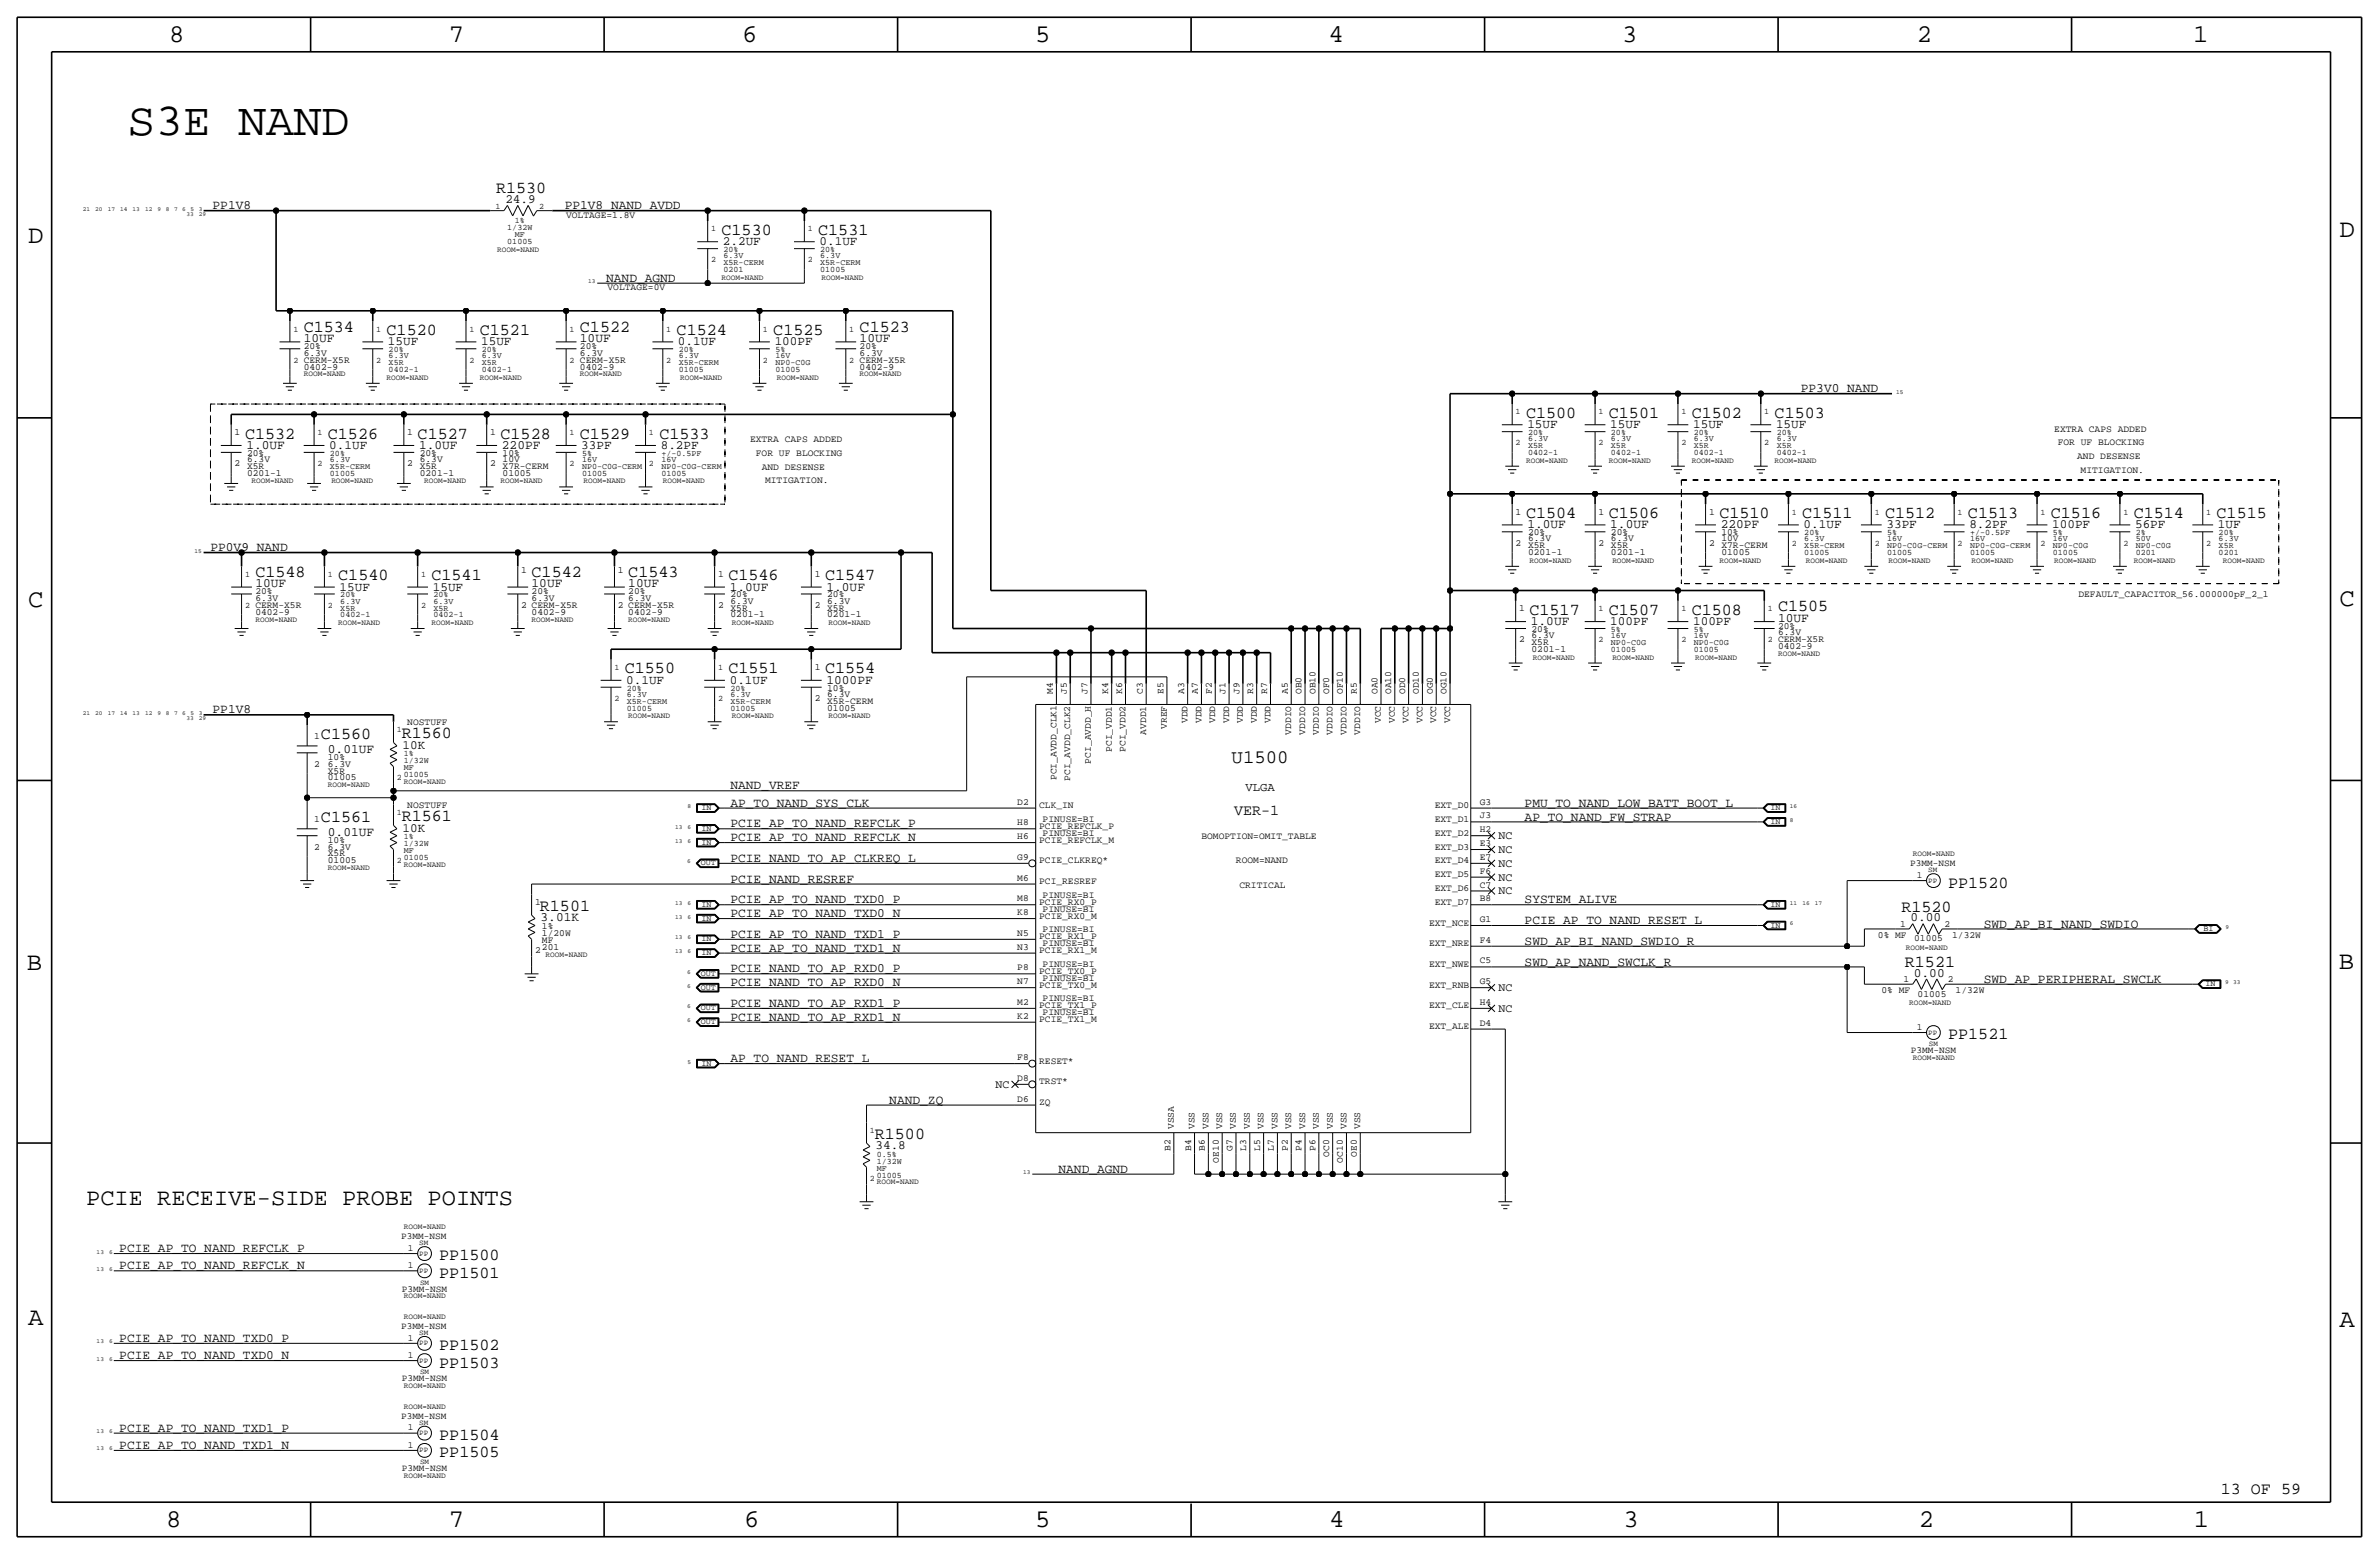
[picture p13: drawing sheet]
<svg xmlns="http://www.w3.org/2000/svg" width="875mm" height="572mm" viewBox="0 0 875 572" stroke-linecap="round" stroke-linejoin="round" font-family="sans-serif">
<defs><g id="words">
<text font-size="17" x="46.9" y="49.5">S3E NAND</text>
<g font-size="9.4">
<text x="62.2" y="15.5">8</text>
<text x="165.1" y="15.5">7</text>
<text x="273" y="15.5">6</text>
<text x="380.7" y="15.5">5</text>
<text x="488.7" y="15.5">4</text>
<text x="596.6" y="15.5">3</text>
<text x="705" y="15.5">2</text>
<text x="806.6" y="15.5">1</text>
<text x="10.4" y="89.4">D</text>
<text x="860.5" y="87.1">D</text>
<text x="10.4" y="223.3">C</text>
<text x="860.5" y="222.8">C</text>
<text x="9.9" y="356.6">B</text>
<text x="860.2" y="356.4">B</text>
<text x="10.4" y="487.4">A</text>
<text x="860.5" y="488.2">A</text>
<text x="61.2" y="561.6">8</text>
<text x="165.1" y="561.6">7</text>
<text x="273.8" y="561.6">6</text>
<text x="380.7" y="561.6">5</text>
<text x="488.9" y="561.6">4</text>
<text x="597.1" y="561.6">3</text>
<text x="705.8" y="561.6">2</text>
<text x="806.9" y="561.6">1</text>
</g>
<text font-size="8.7" x="31.7" y="443.2">PCIE RECEIVE-SIDE PROBE POINTS</text>
<text font-size="7" x="453" y="280.7">U1500</text>
<g font-size="6.2">
<text x="182.5" y="71.1">R1530</text>
<text x="265.4" y="86.4">C1530</text>
<text x="300.9" y="86.4">C1531</text>
<text x="111.7" y="121.9">C1534</text>
<text x="142.2" y="123.2">C1520</text>
<text x="176.5" y="123.2">C1521</text>
<text x="213.3" y="121.9">C1522</text>
<text x="248.9" y="123.2">C1524</text>
<text x="284.4" y="123.2">C1525</text>
<text x="316.2" y="121.9">C1523</text>
<text x="561.3" y="153.7">C1500</text>
<text x="591.8" y="153.7">C1501</text>
<text x="622.2" y="153.7">C1502</text>
<text x="652.7" y="153.7">C1503</text>
<text x="90.1" y="161.3">C1532</text>
<text x="120.6" y="161.3">C1526</text>
<text x="153.6" y="161.3">C1527</text>
<text x="184.1" y="161.3">C1528</text>
<text x="213.3" y="161.3">C1529</text>
<text x="242.5" y="161.3">C1533</text>
<text x="561.3" y="190.5">C1504</text>
<text x="591.8" y="190.5">C1506</text>
<text x="632.4" y="190.5">C1510</text>
<text x="662.9" y="190.5">C1511</text>
<text x="693.4" y="190.5">C1512</text>
<text x="723.8" y="190.5">C1513</text>
<text x="754.3" y="190.5">C1516</text>
<text x="784.8" y="190.5">C1514</text>
<text x="815.3" y="190.5">C1515</text>
<text x="93.9" y="212.1">C1548</text>
<text x="124.4" y="213.4">C1540</text>
<text x="158.7" y="213.4">C1541</text>
<text x="195.5" y="212.1">C1542</text>
<text x="231.1" y="212.1">C1543</text>
<text x="267.9" y="213.4">C1546</text>
<text x="303.5" y="213.4">C1547</text>
<text x="562.6" y="226.1">C1517</text>
<text x="591.8" y="226.1">C1507</text>
<text x="622.2" y="226.1">C1508</text>
<text x="654" y="224.8">C1505</text>
<text x="229.8" y="247.6">C1550</text>
<text x="267.9" y="247.6">C1551</text>
<text x="303.5" y="247.6">C1554</text>
<text x="118.1" y="271.8">C1560</text>
<text x="147.8" y="271.5">R1560</text>
<text x="118.1" y="302.3">C1561</text>
<text x="147.8" y="302">R1561</text>
<text x="716.6" y="326.4">PP1520</text>
<text x="198.6" y="335">R1501</text>
<text x="699.4" y="335.3">R1520</text>
<text x="700.6" y="355.6">R1521</text>
<text x="716.6" y="382.3">PP1521</text>
<text x="321.8" y="418.8">R1500</text>
<text x="161.6" y="463.6">PP1500</text>
<text x="161.6" y="469.9">PP1501</text>
<text x="161.6" y="496.6">PP1502</text>
<text x="161.6" y="502.9">PP1503</text>
<text x="161.6" y="529.6">PP1504</text>
<text x="161.6" y="535.9">PP1505</text>
<text x="816.8" y="549.5">13 OF 59</text>
</g>
<text font-size="5.6" x="453.9" y="299.7">VER-1</text>
<g font-size="4.7">
<text x="78.2" y="77">PP1V8</text>
<text x="185.9" y="74.7">24.9</text>
<text x="207.7" y="77">PP1V8_NAND_AVDD</text>
<text x="265.9" y="90.2">2.2UF</text>
<text x="301.4" y="90.2">0.1UF</text>
<text x="223" y="103.6">NAND_AGND</text>
<text x="111.7" y="125.7">10UF</text>
<text x="213.3" y="125.7">10UF</text>
<text x="316.2" y="125.7">10UF</text>
<text x="142.7" y="127">15UF</text>
<text x="177" y="127">15UF</text>
<text x="249.4" y="127">0.1UF</text>
<text x="284.9" y="127">100PF</text>
<text x="662.4" y="144.3">PP3V0_NAND</text>
<text x="561.8" y="157.5">15UF</text>
<text x="592.3" y="157.5">15UF</text>
<text x="622.8" y="157.5">15UF</text>
<text x="653.2" y="157.5">15UF</text>
<text x="90.6" y="165.1">1.0UF</text>
<text x="121.1" y="165.1">0.1UF</text>
<text x="154.1" y="165.1">1.0UF</text>
<text x="184.6" y="165.1">220PF</text>
<text x="213.8" y="165.1">33PF</text>
<text x="243" y="165.1">8.2PF</text>
<text x="561.8" y="194.3">1.0UF</text>
<text x="592.3" y="194.3">1.0UF</text>
<text x="632.9" y="194.3">220PF</text>
<text x="663.4" y="194.3">0.1UF</text>
<text x="693.9" y="194.3">33PF</text>
<text x="724.4" y="194.3">8.2PF</text>
<text x="754.8" y="194.3">100PF</text>
<text x="785.3" y="194.3">56PF</text>
<text x="815.8" y="194.3">1UF</text>
<text x="77.4" y="202.7">PP0V9_NAND</text>
<text x="93.9" y="215.9">10UF</text>
<text x="195.5" y="215.9">10UF</text>
<text x="231.1" y="215.9">10UF</text>
<text x="124.9" y="217.2">15UF</text>
<text x="159.2" y="217.2">15UF</text>
<text x="268.4" y="217.2">1.0UF</text>
<text x="304" y="217.2">1.0UF</text>
<text x="563.1" y="229.9">1.0UF</text>
<text x="592.3" y="229.9">100PF</text>
<text x="622.8" y="229.9">100PF</text>
<text x="654" y="228.6">10UF</text>
<text x="230.3" y="251.5">0.1UF</text>
<text x="268.4" y="251.5">0.1UF</text>
<text x="304" y="251.5">1000PF</text>
<text x="78.2" y="262.4">PP1V8</text>
<text x="148" y="275.3">10K</text>
<text x="120.6" y="276.9">0.01UF</text>
<text x="268.7" y="290.3">NAND_VREF</text>
<text x="268.7" y="296.7">AP_TO_NAND_SYS_CLK</text>
<text x="560.8" y="296.7">PMU_TO_NAND_LOW_BATT_BOOT_L</text>
<text x="148" y="305.8">10K</text>
<text x="268.7" y="304.3">PCIE_AP_TO_NAND_REFCLK_P</text>
<text x="560.8" y="301.8">AP_TO_NAND_FW_STRAP</text>
<text x="120.6" y="307.3">0.01UF</text>
<text x="268.7" y="309.4">PCIE_AP_TO_NAND_REFCLK_N</text>
<text x="268.7" y="317">PCIE_NAND_TO_AP_CLKREQ_L</text>
<text x="268.7" y="324.6">PCIE_NAND_RESREF</text>
<text x="268.7" y="332.2">PCIE_AP_TO_NAND_TXD0_P</text>
<text x="560.8" y="332.2">SYSTEM_ALIVE</text>
<text x="198.8" y="338.8">3.01K</text>
<text x="268.7" y="337.3">PCIE_AP_TO_NAND_TXD0_N</text>
<text x="560.8" y="339.9">PCIE_AP_TO_NAND_RESET_L</text>
<text x="702.7" y="338.8">0.00</text>
<text x="729.7" y="341.1">SWD_AP_BI_NAND_SWDIO</text>
<text x="268.7" y="344.9">PCIE_AP_TO_NAND_TXD1_P</text>
<text x="560.8" y="347.5">SWD_AP_BI_NAND_SWDIO_R</text>
<text x="268.7" y="350">PCIE_AP_TO_NAND_TXD1_N</text>
<text x="268.7" y="357.6">PCIE_NAND_TO_AP_RXD0_P</text>
<text x="560.8" y="355.1">SWD_AP_NAND_SWCLK_R</text>
<text x="703.9" y="359.2">0.00</text>
<text x="268.7" y="362.7">PCIE_NAND_TO_AP_RXD0_N</text>
<text x="729.7" y="361.4">SWD_AP_PERIPHERAL_SWCLK</text>
<text x="268.7" y="370.3">PCIE_NAND_TO_AP_RXD1_P</text>
<text x="268.7" y="375.4">PCIE_NAND_TO_AP_RXD1_N</text>
<text x="268.7" y="390.7">AP_TO_NAND_RESET_L</text>
<text x="327.1" y="405.9">NAND_ZQ</text>
<text x="322" y="422.7">34.8</text>
<text x="389.3" y="431.3">NAND_AGND</text>
<text x="43.9" y="460.5">PCIE_AP_TO_NAND_REFCLK_P</text>
<text x="43.9" y="466.9">PCIE_AP_TO_NAND_REFCLK_N</text>
<text x="43.9" y="493.5">PCIE_AP_TO_NAND_TXD0_P</text>
<text x="43.9" y="499.9">PCIE_AP_TO_NAND_TXD0_N</text>
<text x="43.9" y="526.6">PCIE_AP_TO_NAND_TXD1_P</text>
<text x="43.9" y="532.9">PCIE_AP_TO_NAND_TXD1_N</text>
</g>
<text font-size="4.5" x="458.1" y="290.8">VLGA</text>
<g font-size="4.3">
<text x="551.1" y="308.6">NC</text>
<text x="551.1" y="313.7">NC</text>
<text x="551.1" y="323.9">NC</text>
<text x="551.1" y="318.8">NC</text>
<text x="551.1" y="328.9">NC</text>
<text x="551.1" y="364.5">NC</text>
<text x="551.1" y="372.1">NC</text>
<text x="366.2" y="400.1">NC</text>
</g>
<g font-size="3.5">
<text x="208.2" y="80">VOLTAGE=1.8V</text>
<text x="223.5" y="106.7">VOLTAGE=0V</text>
<text x="111.7" y="130.8">6.3V</text>
<text x="111.7" y="128.3">20%</text>
<text x="213.3" y="128.3">20%</text>
<text x="213.3" y="130.8">6.3V</text>
<text x="316.2" y="130.8">6.3V</text>
<text x="316.2" y="128.3">20%</text>
<text x="111.7" y="135.9">0402-9</text>
<text x="111.7" y="133.4">CERM-X5R</text>
<text x="213.3" y="135.9">0402-9</text>
<text x="213.3" y="133.4">CERM-X5R</text>
<text x="316.2" y="133.4">CERM-X5R</text>
<text x="316.2" y="135.9">0402-9</text>
<text x="86.3" y="160">1</text>
<text x="149.8" y="160">1</text>
<text x="180.3" y="160">1</text>
<text x="755.6" y="158.8">EXTRA CAPS ADDED</text>
<text x="90.9" y="167.6">20%</text>
<text x="154.4" y="167.6">20%</text>
<text x="184.9" y="167.6">10%</text>
<text x="275.9" y="162.6">EXTRA CAPS ADDED</text>
<text x="278" y="167.6">FOR UF BLOCKING</text>
<text x="756.9" y="163.8">FOR UF BLOCKING</text>
<text x="86.3" y="171.5">2</text>
<text x="90.9" y="169.9">6.3V</text>
<text x="90.9" y="172.5">X5R</text>
<text x="149.8" y="171.5">2</text>
<text x="154.4" y="172.5">X5R</text>
<text x="154.4" y="169.9">6.3V</text>
<text x="180.3" y="171.5">2</text>
<text x="184.9" y="172.5">X7R-CERM</text>
<text x="184.9" y="169.9">10V</text>
<text x="280.2" y="172.7">AND DESENSE</text>
<text x="764" y="168.9">AND DESENSE</text>
<text x="765.3" y="174">MITIGATION.</text>
<text x="90.9" y="175">0201-1</text>
<text x="154.4" y="175">0201-1</text>
<text x="184.9" y="175">01005</text>
<text x="281.4" y="177.8">MITIGATION.</text>
<text x="557.5" y="189.2">1</text>
<text x="588" y="189.2">1</text>
<text x="628.6" y="189.2">1</text>
<text x="562.1" y="196.9">20%</text>
<text x="592.5" y="196.9">20%</text>
<text x="633.2" y="196.9">10%</text>
<text x="557.5" y="200.7">2</text>
<text x="562.1" y="199.1">6.3V</text>
<text x="562.1" y="201.7">X5R</text>
<text x="588" y="200.7">2</text>
<text x="592.5" y="201.7">X5R</text>
<text x="592.5" y="199.1">6.3V</text>
<text x="628.6" y="200.7">2</text>
<text x="633.2" y="201.7">X7R-CERM</text>
<text x="633.2" y="199.1">10V</text>
<text x="562.1" y="204.2">0201-1</text>
<text x="592.5" y="204.2">0201-1</text>
<text x="633.2" y="204.2">01005</text>
<text x="191.7" y="210.8">1</text>
<text x="227.3" y="210.8">1</text>
<text x="264.1" y="212.1">1</text>
<text x="299.7" y="212.1">1</text>
<text x="93.9" y="218.4">20%</text>
<text x="93.9" y="221">6.3V</text>
<text x="195.5" y="221">6.3V</text>
<text x="195.5" y="218.4">20%</text>
<text x="231.1" y="221">6.3V</text>
<text x="231.1" y="218.4">20%</text>
<text x="268.7" y="222">6.3V</text>
<text x="268.7" y="219.7">20%</text>
<text x="304.2" y="222">6.3V</text>
<text x="304.2" y="219.7">20%</text>
<text x="764.5" y="219.7">DEFAULT_CAPACITOR_56.000000pF_2_1</text>
<text x="93.9" y="226.1">0402-9</text>
<text x="93.9" y="223.5">CERM-X5R</text>
<text x="191.7" y="223.5">2 CERM-X5R</text>
<text x="195.5" y="226.1">0402-9</text>
<text x="227.3" y="223.5">2 CERM-X5R</text>
<text x="231.1" y="226.1">0402-9</text>
<text x="264.1" y="223.5">2</text>
<text x="268.7" y="224.5">X5R</text>
<text x="268.7" y="227.1">0201-1</text>
<text x="299.7" y="223.5">2</text>
<text x="304.2" y="224.5">X5R</text>
<text x="304.2" y="227.1">0201-1</text>
<text x="558.7" y="224.8">1</text>
<text x="563.3" y="232.4">20%</text>
<text x="654" y="231.1">20%</text>
<text x="654" y="233.7">6.3V</text>
<text x="558.7" y="236.2">2</text>
<text x="563.3" y="237.2">X5R</text>
<text x="563.3" y="234.7">6.3V</text>
<text x="563.3" y="239.8">0201-1</text>
<text x="654" y="236.2">CERM-X5R</text>
<text x="654" y="238.8">0402-9</text>
<text x="299.7" y="246.4">1</text>
<text x="299.7" y="257.8">2</text>
<text x="304.2" y="256.3">6.3V</text>
<text x="304.2" y="254">10%</text>
<text x="387.3" y="255.3" transform="rotate(-90 387.3 255.3)">M4</text>
<text x="392.4" y="255.3" transform="rotate(-90 392.4 255.3)">J5</text>
<text x="400" y="255.3" transform="rotate(-90 400 255.3)">J7</text>
<text x="407.6" y="255.3" transform="rotate(-90 407.6 255.3)">K4</text>
<text x="412.7" y="255.3" transform="rotate(-90 412.7 255.3)">K6</text>
<text x="420.3" y="255.3" transform="rotate(-90 420.3 255.3)">C3</text>
<text x="427.9" y="255.3" transform="rotate(-90 427.9 255.3)">E5</text>
<text x="435.5" y="255.3" transform="rotate(-90 435.5 255.3)">A3</text>
<text x="440.6" y="255.3" transform="rotate(-90 440.6 255.3)">A7</text>
<text x="445.7" y="255.3" transform="rotate(-90 445.7 255.3)">F2</text>
<text x="450.8" y="255.3" transform="rotate(-90 450.8 255.3)">J1</text>
<text x="455.9" y="255.3" transform="rotate(-90 455.9 255.3)">J9</text>
<text x="460.9" y="255.3" transform="rotate(-90 460.9 255.3)">R3</text>
<text x="466" y="255.3" transform="rotate(-90 466 255.3)">R7</text>
<text x="473.6" y="255.3" transform="rotate(-90 473.6 255.3)">A5</text>
<text x="478.7" y="255.3" transform="rotate(-90 478.7 255.3)">OB0</text>
<text x="483.8" y="255.3" transform="rotate(-90 483.8 255.3)">OB10</text>
<text x="488.9" y="255.3" transform="rotate(-90 488.9 255.3)">OF0</text>
<text x="494" y="255.3" transform="rotate(-90 494 255.3)">OF10</text>
<text x="499.1" y="255.3" transform="rotate(-90 499.1 255.3)">R5</text>
<text x="506.7" y="255.3" transform="rotate(-90 506.7 255.3)">OA0</text>
<text x="511.7" y="255.3" transform="rotate(-90 511.7 255.3)">OA10</text>
<text x="516.8" y="255.3" transform="rotate(-90 516.8 255.3)">OD0</text>
<text x="521.9" y="255.3" transform="rotate(-90 521.9 255.3)">OD10</text>
<text x="527" y="255.3" transform="rotate(-90 527 255.3)">OG0</text>
<text x="532.1" y="255.3" transform="rotate(-90 532.1 255.3)">OG10</text>
<text x="304.2" y="258.8">X5R-CERM</text>
<text x="304.2" y="261.4">01005</text>
<text x="149.8" y="266.7">NOSTUFF</text>
<text x="429.2" y="268.1" transform="rotate(-90 429.2 268.1)">VREF</text>
<text x="436.8" y="265.9" transform="rotate(-90 436.8 265.9)">VDD</text>
<text x="441.9" y="265.9" transform="rotate(-90 441.9 265.9)">VDD</text>
<text x="447" y="265.9" transform="rotate(-90 447 265.9)">VDD</text>
<text x="452.1" y="265.9" transform="rotate(-90 452.1 265.9)">VDD</text>
<text x="457.2" y="265.9" transform="rotate(-90 457.2 265.9)">VDD</text>
<text x="462.2" y="265.9" transform="rotate(-90 462.2 265.9)">VDD</text>
<text x="467.3" y="265.9" transform="rotate(-90 467.3 265.9)">VDD</text>
<text x="507.9" y="265.9" transform="rotate(-90 507.9 265.9)">VCC</text>
<text x="513" y="265.9" transform="rotate(-90 513 265.9)">VCC</text>
<text x="518.1" y="265.9" transform="rotate(-90 518.1 265.9)">VCC</text>
<text x="523.2" y="265.9" transform="rotate(-90 523.2 265.9)">VCC</text>
<text x="528.3" y="265.9" transform="rotate(-90 528.3 265.9)">VCC</text>
<text x="533.4" y="265.9" transform="rotate(-90 533.4 265.9)">VCC</text>
<text x="115.5" y="271.8">1</text>
<text x="421.6" y="270.2" transform="rotate(-90 421.6 270.2)">AVDD1</text>
<text x="474.9" y="270.2" transform="rotate(-90 474.9 270.2)">VDDIO</text>
<text x="480" y="270.2" transform="rotate(-90 480 270.2)">VDDIO</text>
<text x="485.1" y="270.2" transform="rotate(-90 485.1 270.2)">VDDIO</text>
<text x="490.2" y="270.2" transform="rotate(-90 490.2 270.2)">VDDIO</text>
<text x="495.3" y="270.2" transform="rotate(-90 495.3 270.2)">VDDIO</text>
<text x="500.3" y="270.2" transform="rotate(-90 500.3 270.2)">VDDIO</text>
<text x="115.5" y="281.9">2</text>
<text x="120.6" y="279.4">10%</text>
<text x="120.6" y="281.9">6.3V</text>
<text x="401.3" y="280.8" transform="rotate(-90 401.3 280.8)">PCI_AVDD_H</text>
<text x="408.9" y="276.5" transform="rotate(-90 408.9 276.5)">PCI_VDD1</text>
<text x="414" y="276.5" transform="rotate(-90 414 276.5)">PCI_VDD2</text>
<text x="120.6" y="284.5">X5R</text>
<text x="120.6" y="287">01005</text>
<text x="388.6" y="286.9" transform="rotate(-90 388.6 286.9)">PCI_AVDD_CLK1</text>
<text x="393.7" y="287.2" transform="rotate(-90 393.7 287.2)">PCI_AVDD_CLK2</text>
<text x="149.8" y="297.2">NOSTUFF</text>
<text x="374.2" y="295.9">D2</text>
<text x="382.2" y="297.2">CLK_IN</text>
<text x="527.7" y="297.2">EXT_D0</text>
<text x="544.3" y="295.9">G3</text>
<text x="115.5" y="302.3">1</text>
<text x="374.2" y="303.5">H8</text>
<text x="382.2" y="304.8">PCIE_REFCLK_P</text>
<text x="383.5" y="302.3">PINUSE=BI</text>
<text x="527.7" y="302.3">EXT_D1</text>
<text x="544.3" y="301">J3</text>
<text x="120.6" y="309.9">10%</text>
<text x="374.2" y="308.6">H6</text>
<text x="382.2" y="309.9">PCIE_REFCLK_M</text>
<text x="383.5" y="307.3">PINUSE=BI</text>
<text x="441.9" y="308.6">BOMOPTION=OMIT_TABLE</text>
<text x="527.7" y="307.3">EXT_D2</text>
<text x="544.3" y="311.2">E3</text>
<text x="544.3" y="306.1">H2</text>
<text x="115.5" y="312.4">2</text>
<text x="120.6" y="317.5">01005</text>
<text x="120.6" y="315">X5R</text>
<text x="120.6" y="312.4">6.3V</text>
<text x="374.2" y="316.2">G9</text>
<text x="382.2" y="317.5">PCIE_CLKREQ*</text>
<text x="454.6" y="317.5">ROOM=NAND</text>
<text x="527.7" y="317.5">EXT_D4</text>
<text x="527.7" y="312.4">EXT_D3</text>
<text x="544.3" y="316.2">E7</text>
<text x="374.2" y="323.8">M6</text>
<text x="527.7" y="322.6">EXT_D5</text>
<text x="544.3" y="321.3">F6</text>
<text x="702.6" y="318.5">P3MM-NSM</text>
<text x="705" y="322.8">1</text>
<text x="382.2" y="325.1">PCI_RESREF</text>
<text x="455.9" y="326.4">CRITICAL</text>
<text x="527.7" y="327.7">EXT_D6</text>
<text x="544.3" y="326.4">C7</text>
<text x="196.8" y="332.7">1</text>
<text x="374.2" y="331.5">M8</text>
<text x="382.2" y="332.7">PCIE_RX0_P</text>
<text x="383.5" y="330.2">PINUSE=BI</text>
<text x="383.5" y="335.3">PINUSE=BI</text>
<text x="527.7" y="332.7">EXT_D7</text>
<text x="544.3" y="331.5">B8</text>
<text x="199.3" y="341.6">1%</text>
<text x="374.2" y="336.6">K8</text>
<text x="382.2" y="337.8">PCIE_RX0_M</text>
<text x="525.6" y="340.4">EXT_NCE</text>
<text x="544.3" y="339.1">G1</text>
<text x="698.9" y="340.9">1</text>
<text x="715.2" y="340.9">2</text>
<text x="199.3" y="344.2">1/20W</text>
<text x="199.3" y="346.7">MF</text>
<text x="374.2" y="344.2">N5</text>
<text x="382.2" y="345.4">PCIE_RX1_P</text>
<text x="383.5" y="342.9">PINUSE=BI</text>
<text x="383.5" y="348">PINUSE=BI</text>
<text x="525.6" y="348">EXT_NRE</text>
<text x="544.3" y="346.7">F4</text>
<text x="690.7" y="344.9">0% MF</text>
<text x="704.1" y="346.2">01005</text>
<text x="718" y="344.9">1/32W</text>
<text x="196.8" y="350.5">2</text>
<text x="199.3" y="349.3">201</text>
<text x="374.2" y="349.3">N3</text>
<text x="382.2" y="350.5">PCIE_RX1_M</text>
<text x="374.2" y="356.9">P8</text>
<text x="382.2" y="358.1">PCIE_TX0_P</text>
<text x="383.5" y="355.6">PINUSE=BI</text>
<text x="525.6" y="355.6">EXT_NWE</text>
<text x="544.3" y="354.3">C5</text>
<text x="374.2" y="362">N7</text>
<text x="382.2" y="363.2">PCIE_TX0_M</text>
<text x="383.5" y="360.7">PINUSE=BI</text>
<text x="525.6" y="363.2">EXT_RNB</text>
<text x="544.3" y="361.9">G5</text>
<text x="692" y="365.3">0% MF</text>
<text x="700.1" y="361.2">1</text>
<text x="716.5" y="361.2">2</text>
<text x="719.3" y="365.3">1/32W</text>
<text x="374.2" y="369.6">M2</text>
<text x="382.2" y="370.8">PCIE_TX1_P</text>
<text x="383.5" y="368.3">PINUSE=BI</text>
<text x="525.6" y="370.8">EXT_CLE</text>
<text x="544.3" y="369.6">H4</text>
<text x="705.3" y="366.5">01005</text>
<text x="374.2" y="374.7">K2</text>
<text x="382.2" y="375.9">PCIE_TX1_M</text>
<text x="383.5" y="373.4">PINUSE=BI</text>
<text x="544.3" y="377.2">D4</text>
<text x="525.6" y="378.5">EXT_ALE</text>
<text x="705" y="378.7">1</text>
<text x="374.2" y="389.9">F8</text>
<text x="702.8" y="387.3">P3MM-NSM</text>
<text x="382.2" y="391.2">RESET*</text>
<text x="374.2" y="397.5">D8</text>
<text x="382.2" y="398.8">TRST*</text>
<text x="374.2" y="405.1">D6</text>
<text x="382.2" y="406.4">ZQ</text>
<text x="431.7" y="415.3" transform="rotate(-90 431.7 415.3)">VSSA</text>
<text x="439.4" y="415.3" transform="rotate(-90 439.4 415.3)">VSS</text>
<text x="444.4" y="415.3" transform="rotate(-90 444.4 415.3)">VSS</text>
<text x="449.5" y="415.3" transform="rotate(-90 449.5 415.3)">VSS</text>
<text x="454.6" y="415.3" transform="rotate(-90 454.6 415.3)">VSS</text>
<text x="459.7" y="415.3" transform="rotate(-90 459.7 415.3)">VSS</text>
<text x="464.8" y="415.3" transform="rotate(-90 464.8 415.3)">VSS</text>
<text x="469.9" y="415.3" transform="rotate(-90 469.9 415.3)">VSS</text>
<text x="474.9" y="415.3" transform="rotate(-90 474.9 415.3)">VSS</text>
<text x="480" y="415.3" transform="rotate(-90 480 415.3)">VSS</text>
<text x="485.1" y="415.3" transform="rotate(-90 485.1 415.3)">VSS</text>
<text x="490.2" y="415.3" transform="rotate(-90 490.2 415.3)">VSS</text>
<text x="495.3" y="415.3" transform="rotate(-90 495.3 415.3)">VSS</text>
<text x="500.3" y="415.3" transform="rotate(-90 500.3 415.3)">VSS</text>
<text x="430.5" y="423.3" transform="rotate(-90 430.5 423.3)">B2</text>
<text x="438.1" y="423.3" transform="rotate(-90 438.1 423.3)">B4</text>
<text x="443.2" y="423.3" transform="rotate(-90 443.2 423.3)">B6</text>
<text x="453.3" y="423.3" transform="rotate(-90 453.3 423.3)">G7</text>
<text x="458.4" y="423.3" transform="rotate(-90 458.4 423.3)">L3</text>
<text x="463.5" y="423.3" transform="rotate(-90 463.5 423.3)">L5</text>
<text x="468.6" y="423.3" transform="rotate(-90 468.6 423.3)">L7</text>
<text x="473.7" y="423.3" transform="rotate(-90 473.7 423.3)">P2</text>
<text x="478.7" y="423.3" transform="rotate(-90 478.7 423.3)">P4</text>
<text x="483.8" y="423.3" transform="rotate(-90 483.8 423.3)">P6</text>
<text x="488.9" y="425.5" transform="rotate(-90 488.9 425.5)">OC0</text>
<text x="499.1" y="425.5" transform="rotate(-90 499.1 425.5)">OE0</text>
<text x="448.3" y="427.6" transform="rotate(-90 448.3 427.6)">OE10</text>
<text x="494" y="427.6" transform="rotate(-90 494 427.6)">OC10</text>
<text x="147.6" y="455.7">P3MM-NSM</text>
<text x="150" y="460">1</text>
<text x="150" y="466.3">1</text>
<text x="147.9" y="475">P3MM-NSM</text>
<text x="147.6" y="488.7">P3MM-NSM</text>
<text x="150" y="493">1</text>
<text x="150" y="499.4">1</text>
<text x="147.9" y="508">P3MM-NSM</text>
<text x="147.6" y="521.7">P3MM-NSM</text>
<text x="150" y="526">1</text>
<text x="150" y="532.4">1</text>
<text x="147.9" y="541">P3MM-NSM</text>
</g>
<g font-size="3.1">
<text x="182.2" y="76.7">1</text>
<text x="198.3" y="76.7">2</text>
<text x="189.4" y="82">1%</text>
<text x="186.6" y="84.6">1/32W</text>
<text x="186.6" y="89.7">01005</text>
<text x="189.4" y="87.1">MF</text>
<text x="261.6" y="85.1">1</text>
<text x="297.1" y="85.1">1</text>
<text x="266.1" y="95">6.3V</text>
<text x="266.1" y="92.7">20%</text>
<text x="301.7" y="92.7">20%</text>
<text x="301.7" y="95">6.3V</text>
<text x="261.6" y="96.5">2</text>
<text x="266.1" y="97.5">X5R-CERM</text>
<text x="266.1" y="100.1">0201</text>
<text x="297.1" y="96.5">2</text>
<text x="301.7" y="100.1">01005</text>
<text x="301.7" y="97.5">X5R-CERM</text>
<text x="107.9" y="121.9">1</text>
<text x="138.4" y="121.9">1</text>
<text x="172.7" y="121.9">1</text>
<text x="209.5" y="121.9">1</text>
<text x="245.1" y="121.9">1</text>
<text x="280.6" y="121.9">1</text>
<text x="312.4" y="121.9">1</text>
<text x="143" y="129.5">20%</text>
<text x="143" y="131.8">6.3V</text>
<text x="177.2" y="129.5">20%</text>
<text x="177.2" y="131.8">6.3V</text>
<text x="249.6" y="131.8">6.3V</text>
<text x="249.6" y="129.5">20%</text>
<text x="285.2" y="129.5">5%</text>
<text x="285.2" y="131.8">16V</text>
<text x="107.9" y="133.4">2</text>
<text x="138.4" y="133.4">2</text>
<text x="143" y="134.4">X5R</text>
<text x="143" y="136.9">0402-1</text>
<text x="172.7" y="133.4">2</text>
<text x="177.2" y="134.4">X5R</text>
<text x="177.2" y="136.9">0402-1</text>
<text x="209.5" y="133.4">2</text>
<text x="245.1" y="133.4">2</text>
<text x="249.6" y="136.9">01005</text>
<text x="249.6" y="134.4">X5R-CERM</text>
<text x="280.6" y="133.4">2</text>
<text x="285.2" y="136.9">01005</text>
<text x="285.2" y="134.4">NP0-C0G</text>
<text x="312.4" y="133.4">2</text>
<text x="557.5" y="152.4">1</text>
<text x="588" y="152.4">1</text>
<text x="618.4" y="152.4">1</text>
<text x="648.9" y="152.4">1</text>
<text x="116.8" y="160">1</text>
<text x="209.5" y="160">1</text>
<text x="238.7" y="160">1</text>
<text x="562.1" y="160">20%</text>
<text x="592.5" y="160">20%</text>
<text x="623" y="160">20%</text>
<text x="653.5" y="160">20%</text>
<text x="121.4" y="167.6">20%</text>
<text x="214.1" y="167.6">5%</text>
<text x="243.3" y="167.6">+/-0.5PF</text>
<text x="557.5" y="163.8">2</text>
<text x="562.1" y="164.8">X5R</text>
<text x="562.1" y="167.4">0402-1</text>
<text x="562.1" y="162.3">6.3V</text>
<text x="588" y="163.8">2</text>
<text x="592.5" y="162.3">6.3V</text>
<text x="592.5" y="164.8">X5R</text>
<text x="592.5" y="167.4">0402-1</text>
<text x="618.4" y="163.8">2</text>
<text x="623" y="162.3">6.3V</text>
<text x="623" y="164.8">X5R</text>
<text x="623" y="167.4">0402-1</text>
<text x="648.9" y="163.8">2</text>
<text x="653.5" y="167.4">0402-1</text>
<text x="653.5" y="162.3">6.3V</text>
<text x="653.5" y="164.8">X5R</text>
<text x="116.8" y="171.5">2</text>
<text x="121.4" y="169.9">6.3V</text>
<text x="121.4" y="172.5">X5R-CERM</text>
<text x="209.5" y="171.5">2</text>
<text x="214.1" y="169.9">16V</text>
<text x="214.1" y="172.5">NP0-C0G-CERM</text>
<text x="238.7" y="171.5">2</text>
<text x="243.3" y="169.9">16V</text>
<text x="243.3" y="172.5">NP0-C0G-CERM</text>
<text x="121.4" y="175">01005</text>
<text x="214.1" y="175">01005</text>
<text x="243.3" y="175">01005</text>
<text x="659.1" y="189.2">1</text>
<text x="689.6" y="189.2">1</text>
<text x="720" y="189.2">1</text>
<text x="750.5" y="189.2">1</text>
<text x="781" y="189.2">1</text>
<text x="811.5" y="189.2">1</text>
<text x="663.7" y="196.8">20%</text>
<text x="694.1" y="196.8">5%</text>
<text x="724.6" y="196.8">+/-0.5PF</text>
<text x="755.1" y="196.8">5%</text>
<text x="785.6" y="196.8">2%</text>
<text x="816.1" y="196.8">20%</text>
<text x="659.1" y="200.7">2</text>
<text x="663.7" y="199.1">6.3V</text>
<text x="663.7" y="201.7">X5R-CERM</text>
<text x="689.6" y="200.7">2</text>
<text x="694.1" y="199.1">16V</text>
<text x="694.1" y="201.7">NP0-C0G-CERM</text>
<text x="720" y="200.7">2</text>
<text x="724.6" y="201.7">NP0-C0G-CERM</text>
<text x="724.6" y="199.1">16V</text>
<text x="750.5" y="200.7">2</text>
<text x="755.1" y="199.1">16V</text>
<text x="755.1" y="201.7">NP0-C0G</text>
<text x="781" y="200.7">2</text>
<text x="785.6" y="199.1">50V</text>
<text x="785.6" y="201.7">NP0-C0G</text>
<text x="811.5" y="200.7">2</text>
<text x="816.1" y="199.1">6.3V</text>
<text x="816.1" y="201.7">X5R</text>
<text x="663.7" y="204.2">01005</text>
<text x="694.1" y="204.2">01005</text>
<text x="724.6" y="204.2">01005</text>
<text x="755.1" y="204.2">01005</text>
<text x="785.6" y="204.2">0201</text>
<text x="816" y="204.2">0201</text>
<text x="90.1" y="212.1">1</text>
<text x="120.6" y="212.1">1</text>
<text x="154.9" y="212.1">1</text>
<text x="125.2" y="219.7">20%</text>
<text x="125.2" y="222">6.3V</text>
<text x="159.5" y="219.7">20%</text>
<text x="159.5" y="222">6.3V</text>
<text x="90.1" y="223.5">2</text>
<text x="120.6" y="223.5">2</text>
<text x="125.2" y="224.5">X5R</text>
<text x="125.2" y="227.1">0402-1</text>
<text x="154.9" y="223.5">2</text>
<text x="159.5" y="224.5">X5R</text>
<text x="159.5" y="227.1">0402-1</text>
<text x="588" y="224.8">1</text>
<text x="618.4" y="224.8">1</text>
<text x="650.2" y="224.8">1</text>
<text x="592.5" y="232.4">5%</text>
<text x="623" y="232.4">5%</text>
<text x="588" y="236.2">2</text>
<text x="592.5" y="237.2">NP0-C0G</text>
<text x="592.5" y="239.8">01005</text>
<text x="592.5" y="234.7">16V</text>
<text x="618.4" y="236.2">2</text>
<text x="623" y="237.2">NP0-C0G</text>
<text x="623" y="234.7">16V</text>
<text x="623" y="239.8">01005</text>
<text x="650.2" y="236.2">2</text>
<text x="226" y="246.4">1</text>
<text x="264.1" y="246.4">1</text>
<text x="226" y="257.8">2</text>
<text x="230.6" y="254">20%</text>
<text x="230.6" y="256.3">6.3V</text>
<text x="264.1" y="257.8">2</text>
<text x="268.7" y="254">20%</text>
<text x="268.7" y="256.3">6.3V</text>
<text x="230.6" y="261.4">01005</text>
<text x="230.6" y="258.8">X5R-CERM</text>
<text x="268.7" y="261.4">01005</text>
<text x="268.7" y="258.8">X5R-CERM</text>
<text x="146" y="269.2">1</text>
<text x="148.5" y="278.1">1%</text>
<text x="148.5" y="280.7">1/32W</text>
<text x="146" y="287">2</text>
<text x="148.5" y="285.8">01005</text>
<text x="148.5" y="283.2">MF</text>
<text x="146" y="299.7">1</text>
<text x="258" y="297.9">IN</text>
<text x="651.2" y="297.9">IN</text>
<text x="258" y="305.6">IN</text>
<text x="651.2" y="303">IN</text>
<text x="148.5" y="311.1">1/32W</text>
<text x="148.5" y="308.6">1%</text>
<text x="258" y="310.6">IN</text>
<text x="146" y="317.5">2</text>
<text x="148.5" y="316.2">01005</text>
<text x="148.5" y="313.7">MF</text>
<text x="257.8" y="318.3">OUT</text>
<text x="258" y="333.5">IN</text>
<text x="651.2" y="333.5">IN</text>
<text x="258" y="338.6">IN</text>
<text x="651.2" y="341.1">IN</text>
<text x="258" y="346.2">IN</text>
<text x="810.5" y="342.4">BI</text>
<text x="258" y="351.3">IN</text>
<text x="257.8" y="358.9">OUT</text>
<text x="257.8" y="364">OUT</text>
<text x="811.2" y="362.7">IN</text>
<text x="257.8" y="371.6">OUT</text>
<text x="257.8" y="376.7">OUT</text>
<text x="258" y="391.9">IN</text>
<text x="320" y="416.6">1</text>
<text x="322.5" y="425.5">0.5%</text>
<text x="322.5" y="430.5">MF</text>
<text x="322.5" y="428">1/32W</text>
<text x="320" y="434.3">2</text>
<text x="322.5" y="433.1">01005</text>
</g>
<g font-size="2.9">
<text x="182.8" y="92.7">ROOM=NAND</text>
<text x="265.4" y="102.9">ROOM=NAND</text>
<text x="302.2" y="102.9">ROOM=NAND</text>
<text x="111.7" y="138.4">ROOM=NAND</text>
<text x="142.2" y="139.7">ROOM=NAND</text>
<text x="176.5" y="139.7">ROOM=NAND</text>
<text x="213.3" y="138.4">ROOM=NAND</text>
<text x="250.1" y="139.7">ROOM=NAND</text>
<text x="285.7" y="139.7">ROOM=NAND</text>
<text x="316.2" y="138.4">ROOM=NAND</text>
<text x="561.3" y="170.2">ROOM=NAND</text>
<text x="591.8" y="170.2">ROOM=NAND</text>
<text x="622.3" y="170.2">ROOM=NAND</text>
<text x="652.7" y="170.2">ROOM=NAND</text>
<text x="92.5" y="177.8">ROOM=NAND</text>
<text x="121.9" y="177.8">ROOM=NAND</text>
<text x="156" y="177.8">ROOM=NAND</text>
<text x="184.1" y="177.8">ROOM=NAND</text>
<text x="214.6" y="177.8">ROOM=NAND</text>
<text x="243.8" y="177.8">ROOM=NAND</text>
<text x="562.6" y="207">ROOM=NAND</text>
<text x="593" y="207">ROOM=NAND</text>
<text x="632.4" y="207">ROOM=NAND</text>
<text x="664.2" y="207">ROOM=NAND</text>
<text x="694.6" y="207">ROOM=NAND</text>
<text x="725.1" y="207">ROOM=NAND</text>
<text x="755.6" y="207">ROOM=NAND</text>
<text x="784.8" y="207">ROOM=NAND</text>
<text x="817.6" y="207">ROOM=NAND</text>
<text x="93.9" y="228.6">ROOM=NAND</text>
<text x="124.4" y="229.9">ROOM=NAND</text>
<text x="158.7" y="229.9">ROOM=NAND</text>
<text x="195.5" y="228.6">ROOM=NAND</text>
<text x="231.1" y="228.6">ROOM=NAND</text>
<text x="269.2" y="229.9">ROOM=NAND</text>
<text x="304.7" y="229.9">ROOM=NAND</text>
<text x="563.8" y="242.6">ROOM=NAND</text>
<text x="593" y="242.6">ROOM=NAND</text>
<text x="623.5" y="242.6">ROOM=NAND</text>
<text x="654" y="241.3">ROOM=NAND</text>
<text x="231.1" y="264.2">ROOM=NAND</text>
<text x="269.2" y="264.2">ROOM=NAND</text>
<text x="304.7" y="264.2">ROOM=NAND</text>
<text x="120.6" y="289.6">ROOM=NAND</text>
<text x="148.5" y="288.3">ROOM=NAND</text>
<text x="703.5" y="315">ROOM=NAND</text>
<text x="120.6" y="320">ROOM=NAND</text>
<text x="148.5" y="318.8">ROOM=NAND</text>
<text x="200.6" y="351.8">ROOM=NAND</text>
<text x="701" y="349.3">ROOM=NAND</text>
<text x="702.3" y="369.6">ROOM=NAND</text>
<text x="703.5" y="389.9">ROOM=NAND</text>
<text x="322.5" y="435.6">ROOM=NAND</text>
<text x="148.5" y="452.1">ROOM=NAND</text>
<text x="148.5" y="477.5">ROOM=NAND</text>
<text x="148.5" y="485.1">ROOM=NAND</text>
<text x="148.5" y="510.5">ROOM=NAND</text>
<text x="148.5" y="518.2">ROOM=NAND</text>
<text x="148.5" y="543.6">ROOM=NAND</text>
</g>
<g font-size="2.8">
<text x="709.2" y="320.8">SM</text>
<text x="709.2" y="324.6">PP</text>
<text x="709.2" y="380.5">PP</text>
<text x="709.5" y="384.8">SM</text>
<text x="154.2" y="458">SM</text>
<text x="154.2" y="461.8">PP</text>
<text x="154.2" y="468.1">PP</text>
<text x="154.5" y="472.4">SM</text>
<text x="154.2" y="491">SM</text>
<text x="154.2" y="494.8">PP</text>
<text x="154.2" y="501.1">PP</text>
<text x="154.5" y="505.5">SM</text>
<text x="154.2" y="524">SM</text>
<text x="154.2" y="527.8">PP</text>
<text x="154.2" y="534.2">PP</text>
<text x="154.5" y="538.5">SM</text>
</g>
<g font-size="2.3">
<text x="30.5" y="77.5">21</text>
<text x="35" y="77.5">20</text>
<text x="39.6" y="77.5">17</text>
<text x="44.2" y="77.5">14</text>
<text x="48.8" y="77.5">13</text>
<text x="53.3" y="77.5">12</text>
<text x="57.9" y="77.5">9</text>
<text x="61" y="77.5">8</text>
<text x="64" y="77.5">7</text>
<text x="67" y="77.5">6</text>
<text x="70.1" y="77.5">5</text>
<text x="73.1" y="77.5">3</text>
<text x="68.6" y="79.3">33</text>
<text x="73.1" y="79.3">29</text>
<text x="216.4" y="104.1">13</text>
<text x="697.4" y="144.8">15</text>
<text x="71.6" y="203.2">15</text>
<text x="30.5" y="262.9">21</text>
<text x="35.1" y="262.9">20</text>
<text x="39.6" y="262.9">17</text>
<text x="44.2" y="262.9">14</text>
<text x="48.8" y="262.9">13</text>
<text x="53.3" y="262.9">12</text>
<text x="57.9" y="262.9">9</text>
<text x="61" y="262.9">8</text>
<text x="64" y="262.9">7</text>
<text x="67.1" y="262.9">6</text>
<text x="70.1" y="262.9">5</text>
<text x="73.1" y="262.9">3</text>
<text x="68.6" y="264.7">33</text>
<text x="73.2" y="264.7">29</text>
<text x="252.9" y="297.2">8</text>
<text x="658.4" y="297.2">16</text>
<text x="248.4" y="304.8">13</text>
<text x="252.9" y="304.8">6</text>
<text x="658.4" y="302.3">8</text>
<text x="248.4" y="309.9">13</text>
<text x="252.9" y="309.9">6</text>
<text x="252.8" y="317.5">6</text>
<text x="248.4" y="332.7">13</text>
<text x="252.9" y="332.7">6</text>
<text x="658.4" y="332.7">11</text>
<text x="662.9" y="332.7">16</text>
<text x="667.5" y="332.7">17</text>
<text x="248.4" y="337.8">13</text>
<text x="252.9" y="337.8">6</text>
<text x="658.4" y="340.4">6</text>
<text x="818.5" y="341.6">9</text>
<text x="248.4" y="345.4">13</text>
<text x="252.9" y="345.4">6</text>
<text x="248.4" y="350.5">13</text>
<text x="252.9" y="350.5">6</text>
<text x="252.8" y="358.1">6</text>
<text x="252.8" y="363.2">6</text>
<text x="818.4" y="362">9</text>
<text x="821.4" y="362">33</text>
<text x="252.8" y="370.8">6</text>
<text x="252.8" y="375.9">6</text>
<text x="252.9" y="391.2">5</text>
<text x="376.4" y="431.8">13</text>
<text x="35.6" y="461">13</text>
<text x="40.1" y="461">6</text>
<text x="35.6" y="467.4">13</text>
<text x="40.1" y="467.4">6</text>
<text x="35.6" y="494">13</text>
<text x="40.1" y="494">6</text>
<text x="35.6" y="500.4">13</text>
<text x="40.1" y="500.4">6</text>
<text x="35.6" y="527">13</text>
<text x="40.1" y="527">6</text>
<text x="35.6" y="533.4">13</text>
<text x="40.1" y="533.4">6</text>
</g>
</g></defs>
<g fill="none" stroke="#000" stroke-width=".37">
<path d="M180.3 77.5h5.1zM186.6 75.5l-1.2 2zM186.6 75.5l2 3.9zM190.4 75.5l-1.8 3.9zM190.4 75.5l2 3.9zM194.3 75.5l-1.9 3.9zM194.3 75.5l1.9 3.9zM197.5 77.5l-1.3 2zM197.5 77.5h5.6zM256.5 91.4h7.6zM256.5 88.9h7.6zM260.3 99.1v5z"/>
<path d="M260.3 81.3v7.6zM260.3 91.4v7.7zM292 91.4h7.7zM292 88.9h7.7zM295.9 99.1v5zM295.9 81.3v7.6zM295.9 91.4v7.7zM106.6 118.1v7.6zM137.1 118.1v7.6zM171.4 118.1v7.6zM208.2 118.1v7.6zM219.7 104.1h40.6z"/>
<path d="M243.8 118.1v7.6zM260.3 104.1h35.6zM279.3 118.1v7.6zM311.1 118.1v7.6zM102.8 125.7h7.6zM102.8 128.3h7.6zM106.6 135.9v2.5zM106.6 138.4v2.6zM106.6 128.3v7.6zM133.3 125.7h7.6zM133.3 128.3h7.6zM137.1 135.9v2.5z"/>
<path d="M137.1 128.3v7.6zM137.1 138.4v2.6zM167.6 125.7h7.6zM167.6 128.3h7.6zM171.4 135.9v2.5zM171.4 128.3v7.6zM171.4 138.4v2.6zM204.4 125.7h7.6zM204.4 128.3h7.6zM208.2 135.9v2.5zM208.2 128.3v7.6zM208.2 138.4v2.6z"/>
<path d="M240 125.7h7.6zM240 128.3h7.6zM243.8 135.9v2.5zM243.8 128.3v7.6zM243.8 138.4v2.6zM275.5 128.3h7.7zM275.5 125.7h7.7zM279.3 135.9v2.5zM279.3 128.3v7.6zM279.3 138.4v2.6zM307.3 128.3h7.6zM307.3 125.7h7.6z"/>
<path d="M311.1 135.9v2.5zM311.1 138.4v2.6zM311.1 128.3v7.6zM85 156.2v7.6zM104.1 141h5.1zM105.1 142.2h3.1zM105.9 143.5h1.5zM115.5 156.2v7.6zM134.6 141h5zM135.6 142.2h3zM136.3 143.5h1.6zM148.5 156.2v7.6z"/>
<path d="M168.9 141h5zM169.9 142.2h3zM170.6 143.5h1.6zM179 156.2v7.6zM205.7 141h5.1zM206.7 142.2h3.1zM207.5 143.5h1.5zM208.2 156.2v7.6zM237.4 156.2v7.6zM241.2 141h5.1zM242.3 142.2h3zM243 143.5h1.6z"/>
<path d="M276.8 141h5.1zM277.8 142.2h3.1zM278.6 143.5h1.5zM308.6 141h5zM309.6 142.2h3zM310.3 143.5h1.6zM552.4 158.8h7.6zM552.4 156.2h7.6zM556.2 148.6v7.6zM556.2 158.7v7.7zM582.9 158.8h7.6zM582.9 156.2h7.6z"/>
<path d="M586.7 148.6v7.6zM586.7 158.7v7.7zM613.4 158.8h7.6zM613.4 156.2h7.6zM617.2 148.6v7.6zM617.2 158.7v7.7zM643.8 158.8h7.7zM643.8 156.2h7.7zM647.7 148.6v7.6zM647.7 158.7v7.7zM81.2 163.8h7.6zM81.2 166.4h7.6z"/>
<path d="M82.5 177.8h5.1zM83.5 179.1h3.1zM85 174v1.3zM85 175.3v2.5zM85 166.4v7.6zM111.7 163.8h7.6zM111.7 166.4h7.6zM113 177.8h5.1zM114 179.1h3zM115.5 174v1.3zM115.5 175.3v2.5zM115.5 166.4v7.6z"/>
<path d="M144.7 166.4h7.6zM144.7 163.8h7.6zM146 177.8h5.1zM147 179.1h3.1zM148.5 174v1.3zM148.5 166.4v7.6zM148.5 175.3v2.5zM175.2 166.4h7.6zM175.2 163.8h7.6zM176.5 179.1h5.1zM179 174v2.5zM179 166.4v7.6z"/>
<path d="M179 176.5v2.6zM204.4 163.8h7.6zM204.4 166.4h7.6zM205.7 179.1h5.1zM208.2 174v2.5zM208.2 166.4v7.6zM208.2 176.5v2.6zM233.6 163.8h7.6zM233.6 166.4h7.6zM234.9 179.1h5.1zM237.4 174v2.5zM237.4 166.4v7.6z"/>
<path d="M237.4 176.5v2.6zM553.7 171.5h5.1zM554.7 172.7h3zM555.4 174h1.6zM556.2 166.4v2.5zM556.2 168.9v2.6zM584.2 171.5h5zM585.2 172.7h3zM585.9 174h1.6zM586.7 166.4v2.5zM586.7 168.9v2.6zM614.6 171.5h5.1z"/>
<path d="M615.6 172.7h3.1zM616.4 174h1.5zM617.2 166.4v2.5zM617.2 168.9v2.6zM645.1 171.5h5.1zM646.1 172.7h3.1zM646.9 174h1.5zM647.7 166.4v2.5zM647.7 168.9v2.6zM84.3 180.3h1.5zM114.8 180.3h1.5zM147.8 180.3h1.5z"/>
<path d="M177.5 180.3h3zM178.3 181.6h1.5zM206.7 180.3h3.1zM207.5 181.6h1.5zM235.9 180.3h3.1zM236.7 181.6h1.5zM552.4 195.6h7.6zM552.4 193h7.6zM556.2 185.4v7.6zM556.2 195.6v7.6zM582.9 195.6h7.6zM582.9 193h7.6z"/>
<path d="M586.7 185.4v7.6zM586.7 195.6v7.6zM623.5 193h7.6zM623.5 195.6h7.6zM627.3 185.4v7.6zM627.3 195.6v7.6zM654 195.6h7.6zM654 193h7.6zM657.8 185.4v7.6zM657.8 195.6v7.6zM684.5 195.6h7.6zM684.5 193h7.6z"/>
<path d="M688.3 185.4v7.6zM688.3 195.6v7.6zM715 195.6h7.6zM715 193h7.6zM718.8 185.4v7.6zM718.8 195.6v7.6zM745.4 195.6h7.7zM745.4 193h7.7zM749.3 185.4v7.6zM749.3 195.6v7.6zM775.9 193h7.6zM775.9 195.6h7.6z"/>
<path d="M779.7 185.4v7.6zM779.7 195.6v7.6zM806.4 195.6h7.6zM806.4 193h7.6zM810.2 185.4v7.6zM810.2 195.6v7.6zM85 215.9h7.7zM85 218.4h7.7zM88.8 208.3v7.6zM88.8 218.4v7.7zM115.5 215.9h7.6zM115.5 218.4h7.6z"/>
<path d="M119.3 208.3v7.6zM119.3 218.4v7.7zM149.8 215.9h7.6zM149.8 218.4h7.6zM153.6 208.3v7.6zM153.6 218.4v7.7zM186.6 218.4h7.7zM186.6 215.9h7.7zM190.4 208.3v7.6zM190.4 218.4v7.7zM222.2 218.4h7.6zM222.2 215.9h7.6z"/>
<path d="M226 208.3v7.6zM226 218.4v7.7zM259 215.9h7.6zM259 218.4h7.6zM262.8 208.3v7.6zM262.8 218.4v7.7zM294.6 218.4h7.6zM294.6 215.9h7.6zM298.4 208.3v7.6zM298.4 218.4v7.7zM553.7 208.3h5.1zM554.7 209.6h3z"/>
<path d="M555.4 210.8h1.6zM556.2 203.2v2.5zM556.2 205.7v2.6zM584.2 208.3h5zM585.2 209.6h3zM585.9 210.8h1.6zM586.7 203.2v2.5zM586.7 205.7v2.6zM624.8 208.3h5.1zM625.8 209.6h3.1zM626.6 210.8h1.5zM627.3 203.2v2.5z"/>
<path d="M627.3 205.7v2.6zM655.3 208.3h5.1zM656.3 209.6h3zM657 210.8h1.6zM657.8 203.2v2.5zM657.8 205.7v2.6zM685.8 208.3h5zM686.8 209.6h3zM687.5 210.8h1.6zM688.3 203.2v2.5zM688.3 205.7v2.6zM716.2 208.3h5.1z"/>
<path d="M717.2 209.6h3.1zM718 210.8h1.5zM718.8 203.2v2.5zM718.8 205.7v2.6zM746.7 208.3h5.1zM747.7 209.6h3.1zM748.5 210.8h1.5zM749.3 203.2v2.5zM749.3 205.7v2.6zM777.2 208.3h5.1zM778.2 209.6h3.1zM779 210.8h1.5z"/>
<path d="M779.7 203.2v2.5zM779.7 205.7v2.6zM807.7 208.3h5.1zM808.7 209.6h3zM809.4 210.8h1.6zM810.2 203.2v2.5zM810.2 205.7v2.6zM86.3 231.1h5.1zM87.3 232.4h3.1zM88.1 233.7h1.5zM88.8 226.1v2.5zM88.8 228.6v2.5z"/>
<path d="M116.8 231.1h5.1zM117.8 232.4h3.1zM118.6 233.7h1.5zM119.3 226.1v2.5zM119.3 228.6v2.5zM151.1 231.1h5.1zM152.1 232.4h3zM152.9 233.7h1.5zM153.6 226.1v2.5zM153.6 228.6v2.5zM187.9 231.1h5.1zM188.9 232.4h3.1z"/>
<path d="M189.7 233.7h1.5zM190.4 226.1v2.5zM190.4 228.6v2.5zM223.5 231.1h5zM224.5 232.4h3zM225.2 233.7h1.6zM226 226.1v2.5zM226 228.6v2.5zM260.3 231.1h5.1zM261.3 232.4h3.1zM262.1 233.7h1.5zM262.8 226.1v2.5z"/>
<path d="M262.8 228.6v2.5zM295.9 231.1h5zM296.9 232.4h3zM297.6 233.7h1.6zM298.4 226.1v2.5zM298.4 228.6v2.5zM553.7 228.6h7.6zM553.7 231.1h7.6zM557.5 238.8v2.5zM557.5 221v7.6zM557.5 231.1v7.7zM582.9 231.1h7.6z"/>
<path d="M582.9 228.6h7.6zM586.7 238.8v2.5zM586.7 221v7.6zM586.7 231.1v7.7zM613.4 231.1h7.6zM613.4 228.6h7.6zM617.2 238.8v2.5zM617.2 221v7.6zM617.2 231.1v7.7zM645.1 231.1h7.6zM645.1 228.6h7.6zM648.9 238.8v2.5z"/>
<path d="M648.9 221v7.6zM648.9 231.1v7.7zM220.9 250.2h7.6zM220.9 252.7h7.6zM224.7 242.6v7.6zM224.7 252.7v7.7zM259 250.2h7.6zM259 252.7h7.6zM262.8 242.6v7.6zM262.8 252.7v7.7zM294.6 252.7h7.6zM294.6 250.2h7.6z"/>
<path d="M298.4 242.6v7.6zM298.4 252.7v7.7zM355.6 248.9v41.9zM355.6 248.9h73.6zM381 259.1h160zM381 259.1v157.5zM388.6 251.5v7.6zM393.7 251.5v7.6zM401.3 251.5v7.6zM408.9 251.5v7.6zM414 251.5v7.6zM421.6 251.5v7.6z"/>
<path d="M429.2 248.9v2.6zM429.2 251.5v7.6zM436.8 251.5v7.6zM441.9 251.5v7.6zM447 251.5v7.6zM452.1 251.5v7.6zM457.2 251.5v7.6zM462.2 251.5v7.6zM467.3 251.5v7.6zM474.9 251.5v7.6zM480 251.5v7.6zM485.1 251.5v7.6z"/>
<path d="M490.2 251.5v7.6zM495.3 251.5v7.6zM500.3 251.5v7.6zM508 251.5v7.6zM513 251.5v7.6zM518.1 251.5v7.6zM523.2 251.5v7.6zM528.3 251.5v7.6zM533.4 251.5v7.6zM541 259.1v157.5zM554.9 243.8h5.1zM556 245.1h3z"/>
<path d="M556.7 246.4h1.5zM557.5 241.3v2.5zM584.2 243.8h5zM585.2 245.1h3zM585.9 246.4h1.6zM586.7 241.3v2.5zM614.6 243.8h5.1zM615.6 245.1h3.1zM616.4 246.4h1.5zM617.2 241.3v2.5zM646.4 243.8h5.1zM647.4 245.1h3z"/>
<path d="M648.2 246.4h1.5zM648.9 241.3v2.5zM109.2 274.3h7.6zM109.2 276.9h7.6zM113 266.7v7.6zM113 276.9v7.6zM143.5 275.6l2.5-1.3zM143.5 278.1l2.5-1.2zM143.5 278.1l2.5 1.3zM143.5 275.6l2.5 1.3zM144.7 273l1.3 1.3zM144.7 265.4v7.7z"/>
<path d="M222.2 265.4h5.1zM223.2 266.7h3.1zM224 268h1.5zM224.7 260.4v2.5zM224.7 262.9v2.5zM260.3 265.4h5.1zM261.3 266.7h3.1zM262.1 268h1.5zM262.8 260.4v2.5zM262.8 262.9v2.5zM295.9 265.4h5zM296.9 266.7h3z"/>
<path d="M297.6 268h1.6zM298.4 260.4v2.5zM298.4 262.9v2.5zM113 293.4v3.8zM113 284.5v8.9zM113 297.2v7.6zM113 293.4h31.7zM143.5 280.7l2.5-1.3zM143.5 280.7l1.2 1.2zM144.7 290.8v2.6zM144.7 293.4v2.5zM144.7 290.8h210.8z"/>
<path d="M144.7 288.3v2.5zM144.7 295.9v7.6zM144.7 281.9v6.4zM256.2 295.6h6.8zM256.2 295.6v3.2zM256.2 298.8h6.8zM256.3 295.7v3zM256.3 298.7h6.6zM256.3 295.7h6.6zM256.4 295.8v2.8zM256.4 298.6h6.5zM256.4 295.8h6.5z"/>
<path d="M256.5 295.9h6.3zM256.5 295.9v2.5zM256.5 298.5h6.3zM262.8 295.9l1.3 1.3zM262.8 298.5l1.3-1.3zM262.9 298.6l1.4-1.4zM262.9 295.8l1.4 1.4zM262.9 298.7l1.5-1.5zM262.9 295.7l1.5 1.5zM263 298.8l1.6-1.6zM263 295.6l1.6 1.6zM264.1 297.2h2.5z"/>
<path d="M266.6 297.2h106.7zM373.3 297.2h7.7zM541 297.2h7.6zM548.6 297.2h97.8zM646.4 297.2h2.5zM648.5 297.2l1.5 1.6zM648.6 297.2l1.5-1.5zM648.6 297.2l1.5 1.5zM648.8 297.2l1.3 1.4zM648.9 297.2l1.3-1.3zM648.9 297.2l1.3 1.3zM650 295.6h6.8z"/>
<path d="M650 295.6l-1.5 1.6zM650 298.8h6.8zM650.1 298.7h6.6zM650.1 295.7h6.6zM650.1 298.6h6.5zM650.1 295.8l-1.3 1.4zM650.1 295.8h6.5zM650.2 295.9h6.3zM650.2 298.5h6.3zM656.5 295.9v2.5zM656.6 295.8v2.8zM656.7 295.7v3z"/>
<path d="M656.8 295.6v3.2zM109.2 304.8h7.6zM109.2 307.3h7.6zM113 315v6.3zM113 307.3v7.7zM143.5 306.1l2.5-1.3zM143.5 311.2l2.5-1.3zM143.5 308.6l2.5-1.3zM143.5 311.2l1.2 1.2zM143.5 308.6l2.5 1.3zM143.5 306.1l2.5 1.2zM144.7 303.5l1.3 1.3z"/>
<path d="M144.7 318.8v2.5zM144.7 312.4v6.4zM256 317.5l1.6 1.6zM256 317.5l1.6-1.6zM256.2 308.3h6.8zM256.2 303.2h6.8zM256.2 317.5l1.5 1.5zM256.2 317.5l1.5-1.5zM256.2 308.3v3.2zM256.2 311.5h6.8zM256.2 303.2v3.2zM256.2 306.4h6.8z"/>
<path d="M256.3 308.4v3zM256.3 311.4h6.6zM256.3 303.3v3zM256.3 306.3h6.6zM256.3 308.4h6.6zM256.3 303.3h6.6zM256.3 317.5l1.4-1.4zM256.3 317.5l1.4 1.4zM256.4 308.5v2.8zM256.4 311.3h6.5zM256.4 303.4v2.8zM256.4 306.2h6.5z"/>
<path d="M256.4 308.5h6.5zM256.4 303.4h6.5zM256.5 317.5l1.3 1.3zM256.5 317.5l1.3-1.3zM256.5 308.6h6.3zM256.5 308.6v2.5zM256.5 311.2h6.3zM256.5 303.5h6.3zM256.5 303.5v2.6zM256.5 306.1h6.3zM257.6 315.9h6.8zM257.6 319.1h6.8z"/>
<path d="M257.7 316h6.6zM257.7 319h6.6zM257.7 318.9h6.5zM257.7 316.1h6.5zM257.8 318.8h6.3zM257.8 316.2h6.3zM262.8 308.6l1.3 1.3zM262.8 303.5l1.3 1.3zM262.8 311.2l1.3-1.3zM262.8 306.1l1.3-1.3zM262.9 311.3l1.4-1.4zM262.9 306.2l1.4-1.4z"/>
<path d="M262.9 308.5l1.4 1.4zM262.9 303.4l1.4 1.4zM262.9 311.4l1.5-1.5zM262.9 306.3l1.5-1.5zM262.9 308.4l1.5 1.5zM262.9 303.3l1.5 1.5zM263 311.5l1.6-1.6zM263 306.4l1.6-1.6zM263 308.3l1.6 1.6zM263 303.2l1.6 1.6zM264.1 316.2v2.6zM264.1 317.5h2.5z"/>
<path d="M264.1 309.9h2.5zM264.1 304.8h2.5zM264.2 316.1v2.8zM264.3 316v3zM264.4 315.9v3.2zM266.6 317.5h106.7zM266.6 304.8h106.7zM266.7 309.9h106.6zM373.3 317.5h5.1zM373.3 309.9h7.7zM373.3 304.8h7.7zM541 317.5h7.6z"/>
<path d="M541 312.4h7.6zM541 302.3h7.6zM541 307.3h7.6zM547.3 318.8l2.6-2.6zM547.3 316.2l2.6 2.6zM547.3 313.7l2.6-2.5zM547.3 311.2l2.6 2.5zM547.3 308.6l2.6-2.5zM547.3 306.1l2.6 2.5zM548.6 302.3h97.8zM646.4 302.3h2.5zM648.5 302.3l1.5 1.5z"/>
<path d="M648.5 302.3l1.5-1.6zM648.6 302.3l1.5-1.5zM648.6 302.3l1.5 1.4zM648.8 302.3l1.3-1.4zM648.8 302.3l1.3 1.3zM648.9 302.3l1.3-1.3zM648.9 302.3l1.3 1.2zM650 300.7h6.8zM650 303.8h6.8zM650.1 303.7h6.6zM650.1 300.8h6.6zM650.1 303.6h6.5z"/>
<path d="M650.1 300.9h6.5zM650.2 301h6.3zM650.2 303.5h6.3zM656.5 301v2.5zM656.6 300.9v2.7zM656.7 300.8v2.9zM656.8 300.7v3.1zM110.4 323.9h5.1zM111.5 325.1h3zM112.2 326.4h1.5zM113 321.3v2.5zM142.2 323.9h5.1z"/>
<path d="M143.2 325.1h3.1zM144 326.4h1.5zM144.7 321.3v2.5zM194.3 339.1l2.5 1.3zM194.3 339.1l2.5-1.3zM195.5 325.1v3.8zM195.5 325.1h177.8zM195.5 328.9v7.7zM195.5 336.5l1.3 1.3zM256.2 336.2h6.8zM256.2 331.2h6.8zM256.2 336.2v3.2z"/>
<path d="M256.2 339.4h6.8zM256.2 331.2v3.1zM256.2 334.3h6.8zM256.3 336.3v3zM256.3 339.3h6.6zM256.3 331.3v2.9zM256.3 334.2h6.6zM256.3 336.3h6.6zM256.3 331.3h6.6zM256.4 336.4v2.8zM256.4 339.2h6.5zM256.4 331.4v2.7z"/>
<path d="M256.4 334.1h6.5zM256.4 336.4h6.5zM256.4 331.4h6.5zM256.5 336.6h6.3zM256.5 336.6v2.5zM256.5 339.1h6.3zM256.5 331.5h6.3zM256.5 331.5v2.5zM256.5 334h6.3zM262.8 336.5l1.3 1.3zM262.8 331.5l1.3 1.2zM262.8 339.1l1.3-1.3z"/>
<path d="M262.8 334l1.3-1.3zM262.9 339.2l1.4-1.4zM262.9 334.1l1.4-1.4zM262.9 336.4l1.4 1.4zM262.9 331.4l1.4 1.3zM262.9 339.3l1.5-1.5zM262.9 334.2l1.5-1.5zM262.9 336.3l1.5 1.5zM262.9 331.3l1.5 1.4zM263 339.4l1.6-1.6zM263 334.3l1.6-1.6zM263 336.2l1.6 1.6z"/>
<path d="M263 331.2l1.6 1.5zM264.1 337.8h2.5zM264.1 332.7h2.5zM266.7 337.8h106.6zM266.7 332.7h106.6zM373.3 332.7h7.7zM373.3 337.8h7.7zM373.3 325.1h7.7zM541 327.7h7.6zM541 332.7h7.6zM541 322.6h7.6zM547.3 326.4l2.6 2.5z"/>
<path d="M547.3 323.9l2.6-2.6zM547.3 321.3l2.6 2.5zM548.6 332.7h97.8zM549.9 326.4l-2.6 2.5zM646.4 332.7h2.5zM648.5 332.7l1.5 1.6zM648.5 332.7l1.5-1.5zM648.6 332.7l1.5-1.4zM648.6 332.7l1.5 1.5zM648.8 332.7l1.3-1.3zM648.8 332.7l1.3 1.4zM648.9 332.7l1.3-1.2z"/>
<path d="M648.9 332.7l1.3 1.3zM650 331.2h6.8zM650 338.8h6.8zM650 334.3h6.8zM650.1 334.2h6.6zM650.1 331.3h6.6zM650.1 338.9h6.6zM650.1 334.1h6.5zM650.1 331.4h6.5zM650.1 339h6.5zM650.2 331.5h6.3zM650.2 334h6.3z"/>
<path d="M650.2 339.1h6.3zM656.5 331.5v2.5zM656.5 339.1v2.5zM656.6 331.4v2.7zM656.6 339v2.7zM656.7 331.3v2.9zM656.7 338.9v2.9zM656.8 331.2v3.1zM656.8 338.8v3.1zM679.4 323.9v24.1zM679.4 323.9h24.1zM703.5 323.9h5.1z"/>
<path d="M703.5 339.7l2 3.9zM703.5 339.7l-1.2 1.9zM707.3 339.7l-1.8 3.9zM707.3 339.7l2 3.9zM711.1 339.7l-1.8 3.9zM711.2 339.7l1.9 3.9zM193 358.1h5.1zM194 359.4h3.1zM194.3 344.2l1.2 1.2zM194.3 341.6l2.5 1.3zM194.3 344.2l2.5-1.3zM194.3 341.6l2.5-1.2z"/>
<path d="M195.5 351.8v3.8zM195.5 355.6v2.5zM195.5 345.4v6.4zM256 358.1l1.6 1.6zM256 358.1l1.6-1.5zM256.2 348.9h6.8zM256.2 343.9h6.8zM256.2 358.1l1.5 1.5zM256.2 358.1l1.5-1.4zM256.2 348.9v3.2zM256.2 352.1h6.8zM256.2 343.9v3.1z"/>
<path d="M256.2 347h6.8zM256.3 349v3zM256.3 352h6.6zM256.3 344v2.9zM256.3 346.9h6.6zM256.3 349h6.6zM256.3 344h6.6zM256.3 358.1l1.4-1.3zM256.3 358.1l1.4 1.4zM256.4 349.1v2.8zM256.4 351.9h6.5zM256.4 344.1v2.7z"/>
<path d="M256.4 346.8h6.5zM256.4 349.1h6.5zM256.4 344.1h6.5zM256.5 358.1l1.3 1.3zM256.5 358.1l1.3-1.2zM256.5 349.2h6.3zM256.5 349.2v2.6zM256.5 351.8h6.3zM256.5 344.2h6.3zM256.5 344.2v2.5zM256.5 346.7h6.3zM257.6 356.6h6.8z"/>
<path d="M257.6 359.7h6.8zM257.7 356.7h6.6zM257.7 359.6h6.6zM257.7 359.5h6.5zM257.7 356.8h6.5zM257.8 359.4h6.3zM257.8 356.9h6.3zM262.8 349.2l1.3 1.3zM262.8 344.2l1.3 1.2zM262.8 351.8l1.3-1.3zM262.8 346.7l1.3-1.3zM262.9 351.9l1.4-1.4z"/>
<path d="M262.9 346.8l1.4-1.4zM262.9 349.1l1.4 1.4zM262.9 344.1l1.4 1.3zM262.9 352l1.5-1.5zM262.9 346.9l1.5-1.5zM262.9 349l1.5 1.5zM262.9 344l1.5 1.4zM263 352.1l1.6-1.6zM263 347l1.6-1.6zM263 348.9l1.6 1.6zM263 343.9l1.6 1.5zM264.1 356.9v2.5z"/>
<path d="M264.1 358.1h2.5zM264.1 350.5h2.5zM264.1 345.4h2.5zM264.2 356.8v2.7zM264.3 356.7v2.9zM264.4 356.6v3.1zM266.7 358.1h106.6zM266.7 350.5h106.6zM266.7 345.4h106.6zM373.3 350.5h7.7zM373.3 345.4h7.7zM373.3 358.1h7.7z"/>
<path d="M541 355.6h7.6zM541 340.4h7.6zM541 348h7.6zM548.6 340.4h97.8zM548.6 355.6h130.8zM548.6 348h130.8zM646.4 340.4h2.5zM648.5 340.4l1.5 1.5zM648.5 340.4l1.5-1.6zM648.6 340.4l1.5-1.5zM648.6 340.4l1.5 1.4zM648.8 340.4l1.3-1.4z"/>
<path d="M648.8 340.4l1.3 1.3zM648.9 340.4l1.3-1.3zM648.9 340.4l1.3 1.2zM650 341.9h6.8zM650.1 341.8h6.6zM650.1 341.7h6.5zM650.2 341.6h6.3zM679.4 355.6v24.1zM679.4 355.6h6.4zM679.4 348h6.4zM685.8 355.6v6.4zM685.8 341.6v6.4z"/>
<path d="M685.8 341.6h11.4zM697.2 341.6h5.1zM714.4 341.6l-1.3 2.1zM714.4 341.6h5.6zM720 341.6h85.1zM805.1 341.6h2.6zM807.2 341.6l1.6 1.6zM807.2 341.6l1.6-1.5zM807.4 341.6l1.4-1.4zM807.4 341.6l1.4 1.5zM807.5 341.6l1.4-1.3zM807.5 341.6l1.4 1.4z"/>
<path d="M807.7 341.6l1.2-1.2zM807.7 341.6l1.2 1.3zM808.8 343.2h6.6zM808.8 340.1h6.6zM808.8 340.2h6.6zM808.8 343.1h6.6zM808.9 343h6.4zM808.9 340.3h6.4zM808.9 342.9h6.4zM808.9 340.4h6.4zM815.3 340.4l1.3 1.2zM815.3 342.9l1.3-1.3z"/>
<path d="M815.3 343l1.4-1.4zM815.3 340.3l1.4 1.3zM815.4 343.1l1.5-1.5zM815.4 340.2l1.5 1.4zM815.4 340.1l1.6 1.5zM815.4 343.2l1.6-1.6zM194.8 360.7h1.5zM256 375.9l1.6 1.6zM256 370.8l1.6 1.6zM256 363.2l1.6 1.6zM256 375.9l1.6-1.6zM256 370.8l1.6-1.5z"/>
<path d="M256 363.2l1.6-1.6zM256.2 375.9l1.5 1.5zM256.2 370.8l1.5 1.5zM256.2 363.2l1.5 1.5zM256.2 375.9l1.5-1.5zM256.2 370.8l1.5-1.4zM256.2 363.2l1.5-1.5zM256.3 375.9l1.4-1.4zM256.3 370.8l1.4-1.3zM256.3 363.2l1.4-1.4zM256.3 375.9l1.4 1.4zM256.3 370.8l1.4 1.4z"/>
<path d="M256.3 363.2l1.4 1.4zM256.5 375.9l1.3 1.3zM256.5 370.8l1.3 1.3zM256.5 363.2l1.3 1.3zM256.5 375.9l1.3-1.3zM256.5 370.8l1.3-1.2zM256.5 363.2l1.3-1.3zM257.6 374.3h6.8zM257.6 369.3h6.8zM257.6 361.6h6.8zM257.6 377.5h6.8zM257.6 372.4h6.8z"/>
<path d="M257.6 364.8h6.8zM257.7 374.4h6.6zM257.7 369.4h6.6zM257.7 361.7h6.6zM257.7 377.4h6.6zM257.7 372.3h6.6zM257.7 364.7h6.6zM257.7 377.3h6.5zM257.7 372.2h6.5zM257.7 364.6h6.5zM257.7 374.5h6.5zM257.7 369.5h6.5z"/>
<path d="M257.7 361.8h6.5zM257.8 377.2h6.3zM257.8 372.1h6.3zM257.8 364.5h6.3zM257.8 374.6h6.3zM257.8 369.6h6.3zM257.8 362h6.3zM264.1 374.6v2.6zM264.1 369.6v2.5zM264.1 362v2.5zM264.1 375.9h2.5zM264.1 370.8h2.5z"/>
<path d="M264.1 363.2h2.5zM264.2 374.5v2.8zM264.2 369.5v2.7zM264.2 361.8v2.8zM264.3 374.4v3zM264.3 369.4v2.9zM264.3 361.7v3zM264.4 374.3v3.2zM264.4 369.3v3.1zM264.4 361.6v3.2zM266.7 375.9h106.6zM266.7 370.8h106.6z"/>
<path d="M266.7 363.2h106.6zM373.3 363.2h7.7zM373.3 370.8h7.7zM373.3 375.9h7.7zM541 378.5h7.6zM541 363.2h7.6zM541 370.8h7.6zM547.3 372.1l2.6-2.5zM547.3 369.6l2.6 2.5zM547.3 364.5l2.6-2.5zM547.3 362l2.6 2.5zM548.6 378.5h5.1z"/>
<path d="M553.7 378.5v53.3zM679.4 379.7h24.1zM685.8 362h12.7zM698.5 362h5zM703.5 379.7h5.1zM704.8 360l1.9 3.9zM704.8 360l-1.3 2zM708.6 360l-1.9 3.9zM708.6 360l1.9 3.9zM712.4 360l-1.9 3.9zM712.4 360l2 3.9zM715.6 362h5.7z"/>
<path d="M715.6 362l-1.2 2zM721.3 362h85.1zM806.4 362h2.5zM808.5 361.9l1.6 1.6zM808.5 362l1.6-1.6zM808.6 362l1.5-1.5zM808.6 362l1.5 1.4zM808.8 362l1.4-1.4zM808.8 362l1.4 1.3zM808.9 361.9l1.3 1.3zM808.9 362l1.3-1.3zM810.1 360.4h6.8z"/>
<path d="M810.1 363.5h6.8zM810.1 363.4h6.7zM810.1 360.5h6.7zM810.2 363.3h6.5zM810.2 360.6h6.5zM810.2 360.7h6.4zM810.2 363.2h6.4zM816.6 360.7v2.5zM816.7 360.6v2.7zM816.8 360.5v2.9zM816.9 360.4v3.1zM256.2 389.6h6.8z"/>
<path d="M256.2 389.6v3.1zM256.2 392.7h6.8zM256.3 389.7v2.9zM256.3 392.6h6.6zM256.3 389.7h6.6zM256.4 389.8v2.7zM256.4 392.5h6.5zM256.4 389.8h6.5zM256.5 389.9h6.3zM256.5 389.9v2.5zM256.5 392.4h6.3zM262.8 389.9l1.3 1.3z"/>
<path d="M262.8 392.4l1.3-1.2zM262.9 392.5l1.4-1.3zM262.9 389.8l1.4 1.4zM262.9 392.6l1.5-1.4zM262.9 389.7l1.5 1.5zM263 392.7l1.6-1.5zM263 389.6l1.6 1.6zM264.1 391.2h2.5zM266.6 391.2h106.7zM372.1 397.5l2.5 2.5zM373.3 391.2h5.1zM373.3 398.8h5.1z"/>
<path d="M318.7 406.4v6.4zM318.7 406.4h54.6zM318.7 412.8v7.6zM372.1 400.1l2.5-2.6zM373.3 406.4h7.7zM381 416.6h160zM431.8 416.6v7.6zM439.4 416.6v7.6zM444.5 416.6v7.6zM449.5 416.6v7.6zM454.6 416.6v7.6zM459.7 416.6v7.6z"/>
<path d="M464.8 416.6v7.6zM469.9 416.6v7.6zM474.9 416.6v7.6zM480 416.6v7.6zM485.1 416.6v7.6zM490.2 416.6v7.6zM495.3 416.6v7.6zM500.3 416.6v7.6zM317.4 428l1.3 1.3zM317.4 425.5l2.6 1.2zM317.4 422.9l2.6 1.3zM317.4 422.9l2.6-1.3z"/>
<path d="M317.4 428l2.6-1.3zM317.4 425.4l2.6-1.2zM318.7 435.6v3.8zM318.7 429.3v6.3zM318.7 439.4v2.6zM318.7 420.4l1.3 1.2zM379.7 431.8h52.1zM431.8 424.2v7.6zM439.4 424.2v7.6zM439.4 431.8h5.1zM444.5 424.2v7.6zM444.5 431.8h5z"/>
<path d="M449.5 424.2v7.6zM449.5 431.8h5.1zM454.6 424.2v7.6zM454.6 431.8h5.1zM459.7 431.8h5.1zM459.7 424.2v7.6zM464.8 424.2v7.6zM464.8 431.8h5.1zM469.9 424.2v7.6zM469.9 431.8h5zM474.9 424.2v7.6zM474.9 431.8h5.1z"/>
<path d="M480 424.2v7.6zM480 431.8h5.1zM485.1 431.8h5.1zM485.1 424.2v7.6zM490.2 424.2v7.6zM490.2 431.8h5.1zM495.3 424.2v7.6zM495.3 431.8h5zM500.3 431.8h53.4zM500.3 424.2v7.6zM553.7 431.8v7.6zM553.7 439.4v2.6z"/>
<path d="M316.2 442h5.1zM317.2 443.2h3zM318 444.5h1.5zM551.1 442h5.1zM552.1 443.2h3.1zM552.9 444.5h1.5zM41.9 461h106.6zM41.9 467.4h106.6zM148.5 461h5.1zM148.5 467.4h5.1zM41.9 494h106.6zM148.5 494h5.1z"/>
<path d="M41.9 500.4h106.6zM148.5 500.4h5.1zM41.9 527h106.6zM41.9 533.4h106.6zM148.5 533.4h5.1zM148.5 527h5.1z"/>
<circle cx="379.7" cy="317.5" r="1.28"/>
<circle cx="711.1" cy="323.9" r="2.56"/>
<circle cx="711.1" cy="379.8" r="2.56"/>
<circle cx="379.7" cy="391.2" r="1.28"/>
<circle cx="379.7" cy="398.8" r="1.28"/>
<circle cx="156.1" cy="461" r="2.56"/>
<circle cx="156.1" cy="467.4" r="2.56"/>
<circle cx="156.1" cy="494.1" r="2.56"/>
<circle cx="156.1" cy="500.4" r="2.56"/>
<circle cx="156.1" cy="527.1" r="2.56"/>
<circle cx="156.1" cy="533.4" r="2.56"/>
</g>
<g fill="none" stroke="#000" stroke-width=".6" stroke-linecap="butt">
<path d="M6.3 6.4v558.7zM6.3 6.4h862.3zM19 19.1v533.4zM19 19.1h838.2zM114.2 6.4v12.7zM222.2 6.4v12.7zM330.1 6.4v12.7zM438.1 6.4v12.7zM546.1 6.4v12.7zM654 6.4v12.7zM762 6.4v12.7zM857.2 19.1v533.4z"/>
<path d="M868.6 6.4v558.7zM74.9 77.5h26.6zM101.5 77.5v36.8zM101.5 77.5h78.8zM203.1 77.5h57.2zM260.3 77.5h35.6zM260.3 77.5v3.8zM295.9 77.5v3.8zM295.9 77.5h68.5zM364.4 77.5v139.7zM101.5 114.3h5.1zM106.6 114.3h30.5z"/>
<path d="M106.6 114.3v3.8zM137.1 114.3h34.3zM137.1 114.3v3.8zM171.4 114.3h36.8zM171.4 114.3v3.8zM208.2 114.3v3.8zM208.2 114.3h35.6zM243.8 114.3h35.5zM243.8 114.3v3.8zM279.3 114.3h31.8zM279.3 114.3v3.8zM311.1 114.3h39.4z"/>
<path d="M311.1 114.3v3.8zM350.5 114.3v38.1zM6.3 153.7h12.7zM85 152.4h30.5zM85 152.4v3.8zM115.5 152.4v3.8zM115.5 152.4h33zM148.5 152.4h30.5zM148.5 152.4v3.8zM179 152.4h29.2zM179 152.4v3.8zM208.2 152.4h29.2z"/>
<path d="M208.2 152.4v3.8zM237.4 152.4h113.1zM237.4 152.4v3.8zM350.5 152.4v78.7zM533.4 144.8v36.8zM533.4 144.8h22.8zM556.2 144.8v3.8zM556.2 144.8h30.5zM586.7 144.8h30.5zM586.7 144.8v3.8zM617.2 144.8v3.8zM617.2 144.8h30.5z"/>
<path d="M647.7 144.8v3.8zM647.7 144.8h48.2zM857.2 153.7h11.4zM533.4 181.6h22.8zM533.4 181.6v35.6zM556.2 181.6v3.8zM556.2 181.6h30.5zM586.7 181.6h40.6zM586.7 181.6v3.8zM627.3 181.6v3.8zM627.3 181.6h30.5zM657.8 181.6h30.5z"/>
<path d="M657.8 181.6v3.8zM688.3 181.6h30.5zM688.3 181.6v3.8zM718.8 181.6h30.5zM718.8 181.6v3.8zM749.3 181.6h30.4zM749.3 181.6v3.8zM779.7 181.6h30.5zM779.7 181.6v3.8zM810.2 181.6v3.8zM74.9 203.2h13.9zM88.8 203.2h30.5z"/>
<path d="M88.8 203.2v5.1zM119.3 203.2h34.3zM119.3 203.2v5.1zM153.6 203.2h36.8zM153.6 203.2v5.1zM190.4 203.2h35.6zM190.4 203.2v5.1zM226 203.2v5.1zM226 203.2h36.8zM262.8 203.2h35.6zM262.8 203.2v5.1zM298.4 203.2h33z"/>
<path d="M298.4 203.2v5.1zM331.4 203.2v35.6zM331.4 203.2h11.4zM342.8 203.2v36.8zM364.4 217.2h57.2zM421.6 217.2v34.3zM533.4 217.2h24.1zM533.4 217.2v13.9zM557.5 217.2h29.2zM557.5 217.2v3.8zM586.7 217.2h30.5zM586.7 217.2v3.8z"/>
<path d="M617.2 217.2h31.7zM617.2 217.2v3.8zM648.9 217.2v3.8zM224.7 238.8h38.1zM224.7 238.8v3.8zM262.8 238.8h35.6zM262.8 238.8v3.8zM298.4 238.8h33zM298.4 238.8v3.8zM350.5 231.1h50.8zM401.3 231.1h73.6zM401.3 231.1v20.4z"/>
<path d="M474.9 231.1v20.4zM474.9 231.1h5.1zM480 231.1v20.4zM480 231.1h5.1zM485.1 231.1h5.1zM485.1 231.1v20.4zM490.2 231.1v20.4zM490.2 231.1h5.1zM495.3 231.1v20.4zM495.3 231.1h5zM500.3 231.1v20.4zM508 231.1v20.4z"/>
<path d="M508 231.1h5zM513 231.1v20.4zM513 231.1h5.1zM518.1 231.1v20.4zM518.1 231.1h5.1zM523.2 231.1h5.1zM523.2 231.1v20.4zM528.3 231.1v20.4zM528.3 231.1h5.1zM533.4 231.1v20.4zM342.9 240h45.7zM388.6 240v11.5z"/>
<path d="M388.6 240h5.1zM393.7 240h15.2zM393.7 240v11.5zM408.9 240h5.1zM408.9 240v11.5zM414 240h22.8zM414 240v11.5zM436.8 240h5.1zM436.8 240v11.5zM441.9 240v11.5zM441.9 240h5.1zM447 240h5.1z"/>
<path d="M447 240v11.5zM452.1 240h5.1zM452.1 240v11.5zM457.2 240v11.5zM457.2 240h5zM462.2 240h5.1zM462.2 240v11.5zM467.3 240v11.5zM74.9 262.9h38.1zM113 262.9v3.8zM113 262.9h31.7zM144.7 262.9v2.5z"/>
<path d="M6.3 287h12.7zM857.2 287h11.4zM6.3 420.4h12.7zM857.2 420.4h11.4zM19 552.5h838.2zM114.2 552.4v12.7zM222.2 552.5v12.7zM330.1 552.5v12.7zM438.1 553v12.1zM546.1 552.5v12.7zM654 552.5v12.7zM762 552.5v12.7z"/>
<path d="M6.3 565.1h862.3z"/>
</g>
<path d="M77.4 148.6v36.8zM77.4 148.6h189.2zM266.6 148.6v36.8zM618.4 176.5h219.8zM618.4 176.5v38.1zM838.2 176.5v38.1zM77.4 185.4h189.2zM618.4 214.6h219.8z" fill="none" stroke="#000" stroke-width=".37" stroke-dasharray="2.1" stroke-linecap="butt"/>
<g fill="#000" stroke="#000" stroke-width=".37">
<circle cx="101.5" cy="77.5" r="1.02"/>
<circle cx="260.3" cy="77.5" r="1.02"/>
<circle cx="295.9" cy="77.5" r="1.02"/>
<circle cx="106.6" cy="114.3" r="1.02"/>
<circle cx="137.1" cy="114.3" r="1.02"/>
<circle cx="171.4" cy="114.3" r="1.02"/>
<circle cx="208.2" cy="114.3" r="1.02"/>
<circle cx="243.8" cy="114.3" r="1.02"/>
<circle cx="260.3" cy="104.1" r="1.02"/>
<circle cx="279.3" cy="114.3" r="1.02"/>
<circle cx="311.1" cy="114.3" r="1.02"/>
<circle cx="115.5" cy="152.4" r="1.02"/>
<circle cx="148.5" cy="152.4" r="1.02"/>
<circle cx="179" cy="152.4" r="1.02"/>
<circle cx="208.2" cy="152.4" r="1.02"/>
<circle cx="237.4" cy="152.4" r="1.02"/>
<circle cx="350.5" cy="152.4" r="1.02"/>
<circle cx="556.2" cy="144.8" r="1.02"/>
<circle cx="586.7" cy="144.8" r="1.02"/>
<circle cx="617.2" cy="144.8" r="1.02"/>
<circle cx="647.7" cy="144.8" r="1.02"/>
<circle cx="533.4" cy="181.6" r="1.02"/>
<circle cx="556.2" cy="181.6" r="1.02"/>
<circle cx="586.7" cy="181.6" r="1.02"/>
<circle cx="627.3" cy="181.6" r="1.02"/>
<circle cx="657.8" cy="181.6" r="1.02"/>
<circle cx="688.3" cy="181.6" r="1.02"/>
<circle cx="718.8" cy="181.6" r="1.02"/>
<circle cx="749.3" cy="181.6" r="1.02"/>
<circle cx="779.7" cy="181.6" r="1.02"/>
<circle cx="88.8" cy="203.2" r="1.02"/>
<circle cx="119.3" cy="203.2" r="1.02"/>
<circle cx="153.6" cy="203.2" r="1.02"/>
<circle cx="190.4" cy="203.2" r="1.02"/>
<circle cx="226" cy="203.2" r="1.02"/>
<circle cx="262.8" cy="203.2" r="1.02"/>
<circle cx="298.4" cy="203.2" r="1.02"/>
<circle cx="331.4" cy="203.2" r="1.02"/>
<circle cx="533.4" cy="217.2" r="1.02"/>
<circle cx="557.5" cy="217.2" r="1.02"/>
<circle cx="586.7" cy="217.2" r="1.02"/>
<circle cx="617.2" cy="217.2" r="1.02"/>
<circle cx="262.8" cy="238.8" r="1.02"/>
<circle cx="298.4" cy="238.8" r="1.02"/>
<circle cx="401.3" cy="231.1" r="1.02"/>
<circle cx="474.9" cy="231.1" r="1.02"/>
<circle cx="480" cy="231.1" r="1.02"/>
<circle cx="485.1" cy="231.1" r="1.02"/>
<circle cx="490.2" cy="231.1" r="1.02"/>
<circle cx="495.3" cy="231.1" r="1.02"/>
<circle cx="513" cy="231.1" r="1.02"/>
<circle cx="518.1" cy="231.1" r="1.02"/>
<circle cx="523.2" cy="231.1" r="1.02"/>
<circle cx="528.3" cy="231.1" r="1.02"/>
<circle cx="533.4" cy="231.1" r="1.02"/>
<circle cx="388.6" cy="240" r="1.02"/>
<circle cx="393.7" cy="240" r="1.02"/>
<circle cx="408.9" cy="240" r="1.02"/>
<circle cx="414" cy="240" r="1.02"/>
<circle cx="436.8" cy="240" r="1.02"/>
<circle cx="441.9" cy="240" r="1.02"/>
<circle cx="447" cy="240" r="1.02"/>
<circle cx="452.1" cy="240" r="1.02"/>
<circle cx="457.2" cy="240" r="1.02"/>
<circle cx="462.2" cy="240" r="1.02"/>
<circle cx="113" cy="262.9" r="1.02"/>
<circle cx="113" cy="293.4" r="1.02"/>
<circle cx="144.7" cy="293.4" r="1.02"/>
<circle cx="144.7" cy="290.8" r="1.02"/>
<circle cx="679.4" cy="355.6" r="1.02"/>
<circle cx="679.4" cy="348" r="1.02"/>
<circle cx="444.5" cy="431.8" r="1.02"/>
<circle cx="449.5" cy="431.8" r="1.02"/>
<circle cx="454.6" cy="431.8" r="1.02"/>
<circle cx="459.7" cy="431.8" r="1.02"/>
<circle cx="464.8" cy="431.8" r="1.02"/>
<circle cx="469.9" cy="431.8" r="1.02"/>
<circle cx="474.9" cy="431.8" r="1.02"/>
<circle cx="480" cy="431.8" r="1.02"/>
<circle cx="485.1" cy="431.8" r="1.02"/>
<circle cx="490.2" cy="431.8" r="1.02"/>
<circle cx="495.3" cy="431.8" r="1.02"/>
<circle cx="500.3" cy="431.8" r="1.02"/>
<circle cx="553.7" cy="431.8" r="1.02"/>
</g>
<use href="#words"/>
</svg>
